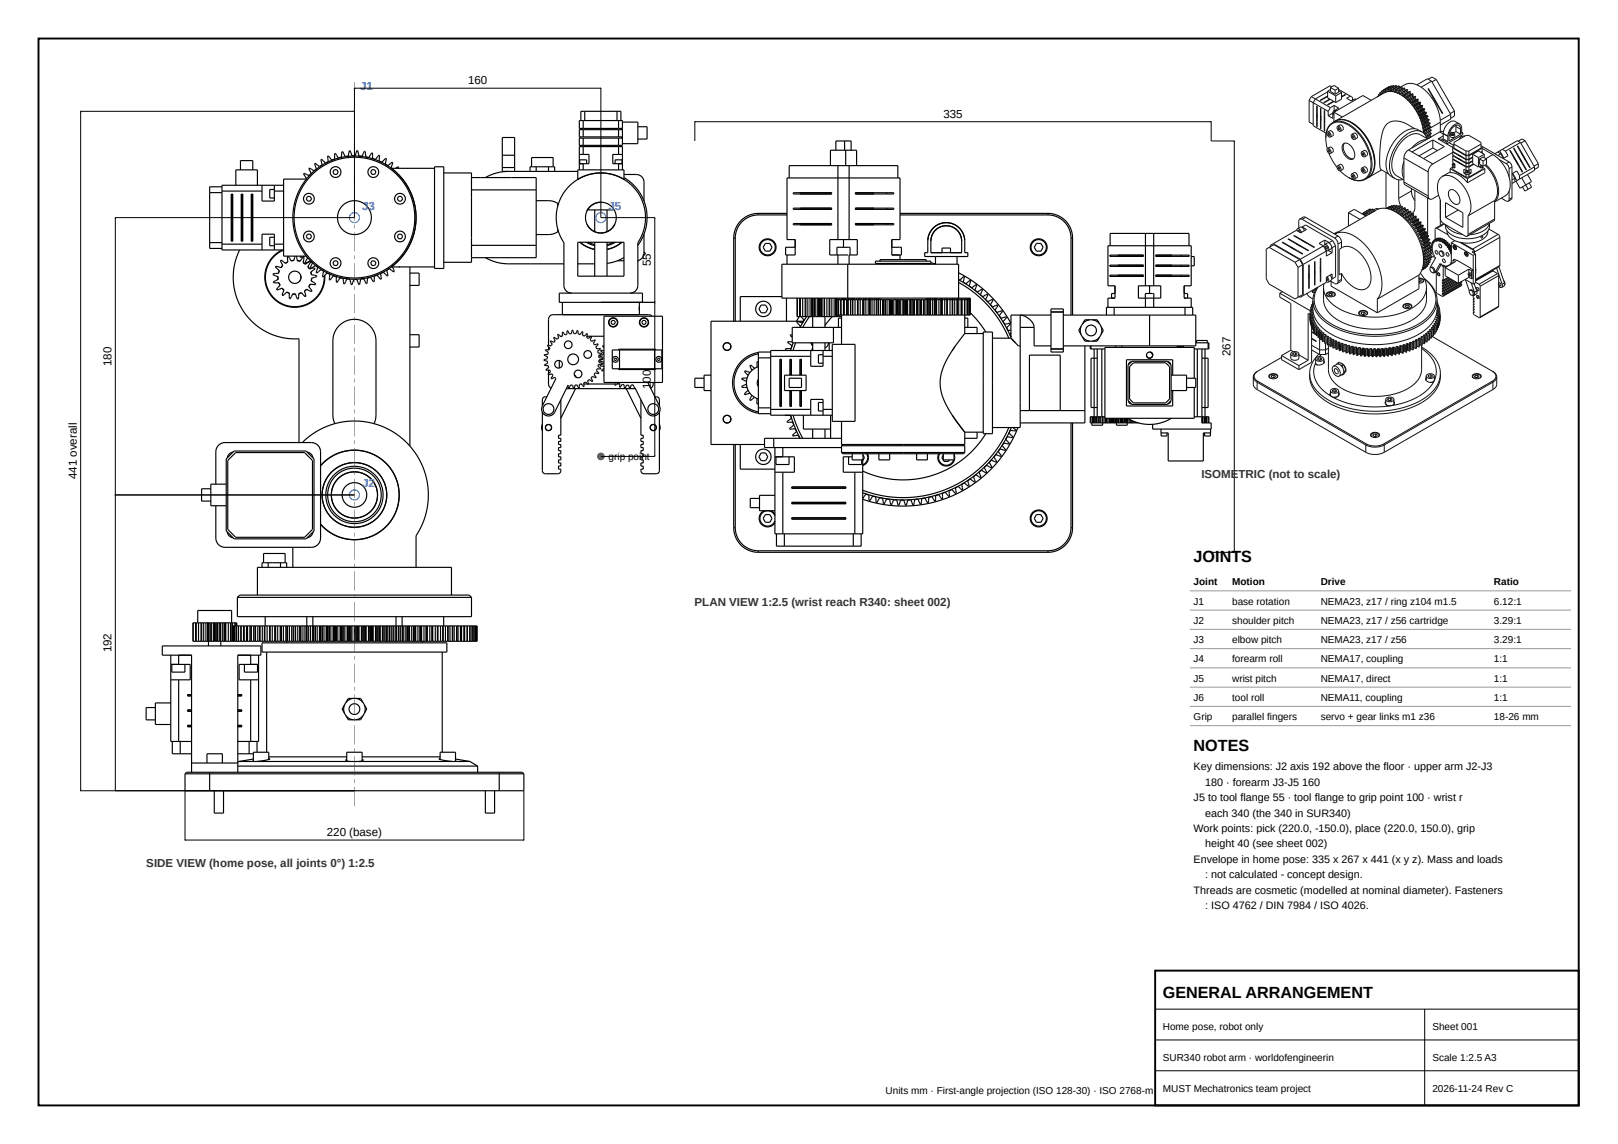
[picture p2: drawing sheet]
<svg xmlns="http://www.w3.org/2000/svg" width="420mm" height="297mm" viewBox="0 0 420 297" stroke-linecap="round" stroke-linejoin="round" font-family="sans-serif">
<defs><g id="words">
<g font-size="4.2">
<text x="310" y="146">JOINTS</text>
<text x="310" y="195">NOTES</text>
<text x="302" y="259">GENERAL ARRANGEMENT</text>
</g>
<g font-size="3" fill="#1554c0">
<text x="93.5" y="23.3">J1</text>
<text x="94" y="54.5">J3</text>
<text x="158" y="54.5">J5</text>
<text x="94" y="126.5">J2</text>
</g>
<g font-size="3">
<text x="121.5" y="21.9">160</text>
<text x="245" y="30.6">335</text>
<text x="169" y="69.2" transform="rotate(-90 169 69.2)">55</text>
<text x="28.9" y="95" transform="rotate(-90 28.9 95)">180</text>
<text x="319.5" y="92.5" transform="rotate(-90 319.5 92.5)">267</text>
<text x="169" y="101" transform="rotate(-90 169 101)">100</text>
<text x="19.9" y="124.4" transform="rotate(-90 19.9 124.4)">441 overall</text>
<text x="28.9" y="169.4" transform="rotate(-90 28.9 169.4)">192</text>
<text x="84.9" y="217.1">220 (base)</text>
</g>
<g font-size="3" fill="#333">
<text x="312" y="124">ISOMETRIC (not to scale)</text>
<text x="180.4" y="157.4">PLAN VIEW 1:2.5 (wrist reach R340: sheet 002)</text>
<text x="38" y="225.1">SIDE VIEW (home pose, all joints 0°) 1:2.5</text>
</g>
<g font-size="2.8">
<text x="310" y="200">Key dimensions: J2 axis 192 above the floor · upper arm J2-J3</text>
<text x="313" y="204">180 · forearm J3-J5</text>
<text x="338.2" y="204">160</text>
<text x="310" y="208">J5 to tool flange 55 · tool flange to grip point 100 · wrist r</text>
<text x="310" y="216">Work points: pick (220.0, -150.0), place (220.0, 150.0), grip</text>
<text x="313" y="212">each 340 (the 340 in SUR340)</text>
<text x="313" y="220">height 40 (see sheet 002)</text>
<text x="310" y="224">Envelope in home pose: 335 x 267 x 441 (x y z). Mass and loads</text>
<text x="313" y="228">: not calculated - concept design.</text>
<text x="310" y="232">Threads are cosmetic (modelled at nominal diameter). Fasteners</text>
<text x="313" y="236">: ISO 4762 / DIN 7984 / ISO 4026.</text>
</g>
<g font-size="2.6">
<text x="158" y="119.5">grip point</text>
<text x="310" y="152">Joint</text>
<text x="320" y="152">Motion</text>
<text x="343" y="152">Drive</text>
<text x="388" y="152">Ratio</text>
<text x="310" y="157">J1</text>
<text x="310" y="162">J2</text>
<text x="320" y="157">base rotation</text>
<text x="320" y="162">shoulder pitch</text>
<text x="343" y="157">NEMA23, z17 / ring z104 m1.5</text>
<text x="343" y="162">NEMA23, z17 / z56 cartridge</text>
<text x="388" y="157">6.12:1</text>
<text x="388" y="162">3.29:1</text>
<text x="310" y="167">J3</text>
<text x="320" y="167">elbow pitch</text>
<text x="343" y="167">NEMA23, z17 / z56</text>
<text x="388" y="167">3.29:1</text>
<text x="310" y="172">J4</text>
<text x="320" y="172">forearm roll</text>
<text x="343" y="172">NEMA17, coupling</text>
<text x="388" y="172">1:1</text>
<text x="310" y="177">J5</text>
<text x="320" y="177">wrist pitch</text>
<text x="343" y="177">NEMA17, direct</text>
<text x="388" y="177">1:1</text>
<text x="310" y="182">J6</text>
<text x="320" y="182">tool roll</text>
<text x="343" y="182">NEMA11, coupling</text>
<text x="388" y="182">1:1</text>
<text x="310" y="187">Grip</text>
<text x="320" y="187">parallel fingers</text>
<text x="343" y="187">servo + gear links m1 z36</text>
<text x="388" y="187">18-26 mm</text>
<text x="302" y="267.5">Home pose, robot only</text>
<text x="372" y="267.5">Sheet 001</text>
<text x="302" y="275.5">SUR340 robot arm · worldofengineerin</text>
<text x="372" y="275.5">Scale 1:2.5 A3</text>
<text x="230" y="284">Units mm · First-angle projection (ISO 128-30) · ISO 2768-m</text>
<text x="302" y="283.5">MUST Mechatronics team project</text>
<text x="372" y="283.5">2026-11-24 Rev C</text>
</g>
</g></defs>
<path d="M10 10h400v277h-400zM300 252h110v35h-110z" fill="none" stroke="#000" stroke-width=".5"/>
<path d="M300 262h110M300 270h110M300 278h110M370 262v25" fill="none" stroke="#000" stroke-width=".26"/>
<g fill="none" stroke="#000" stroke-width=".3">
<path d="M150.6 33.3v.4M150.6 35.5v.4M150.6 37.7v.4M150.8 31.3v-2.4h10.4v2.4M151.5 31.3v2M151.5 33.7v1.8M151.5 35.9v1.8M151.5 38.1v2M151.9 28.9v2.4M160.2 28.9v2.4M160.6 31.3v2M160.6 33.7v1.8"/>
<path d="M160.6 35.9v1.8M160.6 38.1v2M161.4 33.3v.4M161.4 35.5v.4M161.4 37.7v.4M161.6 31.7h4v5.6h-4M161.6 33.3h-11.2v-2h11.2v6.4h-11.2v-1.8h11.2M161.6 33.7h-11.2v1.8h11.2M165.6 32.9h2.4v3.2h-2.4M217.1 39v-2.4h3.9v2.4M219.3 36.6v2.4M219.6 39v4"/>
<path d="M54.4 50h3.2M57.6 49.6h10.4M57.6 48.5h-3.2v16h3.2M60.1 50.4v12.2M60.1 50.4h.3M60.4 50.4v12.2M61.2 48.1v-4h5.6v4M62.4 44.1v-2.4h3.2v2.4M62.7 50.4v12.2M62.7 50.4h.3M63 50.4v12.2M65.3 50.4v12.2"/>
<path d="M65.3 50.4h.3M65.6 50.4v12.2M68 48.1v4.1h3.2v-4.1M71.2 49.2h-1.2v2.2h1.2M71.2 49.6h2.4M73.6 48.1h-16v16.8h16a7.6 7.6 0 0 0-1.1 13.5 7.6 7.6 0 0 0 11.7-6.8M79.5 46.5h.1M79.6 46.5h-6v20h6M79.9 51h.7l.3 .6-.3 .6h-.7l-.4-.6zM83.5 42.9l-.5 .4-1.1-.9-.2 .1 .5 1.3-.6 .6-1.3-.8-.1 .2 .6 1.2-.5 .6-1.3-.6-.2 .2 .8 1.2-.1 .1M83.5 42.9h.1M86.7 41.4l-.5 .2-.9-1.1-.2 .1 .1 1.4-.7 .3-1-1-.2 .1 .4 1.4-.2 .1"/>
<path d="M86.7 41.4h.1M86.8 44.1h.7l.3 .6-.3 .6h-.7l-.3-.6zM90.2 40.6h.1M90.2 40.6h-.6l-.6-1.2h-.2l-.2 1.4-.1 .1-.6 .1-.8-1.2-.2 .1v1.4l-.2 .1M90.2 40.6l.2-.1 .3-1.3 .2-.1 .5 1.4h.8l.5-1.4h.2l.3 1.4 .6 .1M93.8 40.6h.1M93.8 40.6h.2l.6-1.3h.2l.2 1.4 .6 .2h.2l.7-1.2h.2v1.5l.6 .1M96.6 44.1h.7l.3 .6-.3 .6h-.7l-.3-.6zM97.3 41.3v.1M97.3 41.4h.2l.9-1.1 .2 .1-.2 1.4 .8 .3 1-1 .1 .1-.3 1.4 .6 .3M100.6 42.9h.1M100.6 42.9l.1 .1 1.1-.9 .2 .1-.4 1.4 .1 .1"/>
<path d="M102.7 43.7l.7-.4 .1 .1-.1 .3M103.5 51h.7l.4 .6-.4 .6h-.7l-.3-.6zM112.8 43.7h-11.2a16 16 0 0 1 0 25.6h11.2M112.8 43.3h2.4v26.4h-2.4zM115.2 44.9h7.2v1.2M122.4 49.3v14.4M122.4 46.1v3.2M122.4 46.1h16.8v3.2M122.4 49.3h16.8M130.4 40.3v-4.6h3.2v4.6M130.4 40.3v4.2h19.6M130.4 40.3h3.2"/>
<path d="M130.4 43.5h3.2M131.4 44.5h.1M132 44.5a12.1 12.1 0 0 0-5.9 1.6M133.6 40.3v4.2M137.6 44.5v-1.2h6.4v1.2M138 43.3v-2.4h5.6v2.4M139.2 52.1h3.7l1.3 .4 .8 .4M139.2 43.3v1.2M139.2 49.3v14.4M142.4 43.3v1.2M144.8 52.8v.7M144.8 59.5v.7"/>
<path d="M150 44.1h12v2.5a11.6 11.6 0 0 0-12 0zM150.4 44.1v-6h11.2v6M150.4 40.1h2.6v2.4h-2.6M152.3 42.5v-1h-1.8v1h1v1.6M152.4 58.2a4 4 0 0 0 3.6 2.3 4 4 0 0 0 3.6-2.3M154.4 54.5v5.7M156 52.5a4 4 0 0 0-3.6 2.3l.4-.7v.4h6.4v-.4M157.6 54.5v5.7M159.7 42.5v-1h1.8v1h-.9v1.6M161.6 40.1h-2.5v2.4h2.5M162 46.1a12 12 0 0 1 3.6 17.6M162 45.3h3.2a2 2 0 0 1 2 2v4.9"/>
<path d="M196.9 55.8a6 6 0 0 0-6 6M196.9 55.4a6.4 6.4 0 0 0-6.4 6.4M196.9 55.8h7.5M196.9 55.4h7.5M196.9 55.4v.4M205 46.2v-3.2h28.2v3.2M215.7 43v-4h6.8v4M216 58h-8.1v.4h8.1M216 54h-8.1v.4h8.1M216 50h-8.1v.4h8.1M216 50h-10v.4h10M216 58h-10v.4h10"/>
<path d="M216 54h-10v.4h10M216 50v.4M216 54v.4M216 58v.4M217.6 43v19.2M220.5 43v19.2M222.1 58.4h4.9M222.1 58h4.9M222.1 54.4h4.9M222.1 54h4.9M222.1 50.4h4.9M222.1 50h4.9"/>
<path d="M222.1 50h10v.4h-10M222.1 58h10v.4h-10M222.1 54h10v.4h-10M222.1 50v.4M222.1 54v.4M222.1 58v.4M230.3 50v.4M230.3 54v.4M230.3 58v.4M233.7 55.8h38.4M233.7 55.4h38.4M242.5 59a4.8 4.8 0 0 1 5.1-.8 4.8 4.8 0 0 1 2.9 4.2v3.2h.8v1h-11.2v-1h.8l.2-4.3 .7-1.4z"/>
<path d="M242.8 59.9a4 4 0 0 1 4.4-1 4 4 0 0 1 2.5 3.7v3h-8l.1-3.5 .4-1.4zM272.1 55.8a6 6 0 0 1 6 6M272.1 55.4a6.4 6.4 0 0 1 6.4 6.4M272.1 55.4v.4M54.4 63h3.2M57.6 63.4h10.4M60.1 62.6h.3M62.2 64.9a16 16 0 0 0 15.4 23v27M62.7 62.6h.3M65.3 62.6h.3M68 64.9v-4.1h3.2v4.1M71.2 61.6h-1.2v2.2h1.2"/>
<path d="M71.2 63.4h2.4M72.2 71.8v.8M72.2 72v.5l-1.2 .7v.2h1.5v.2M72.2 72h.1M72.2 71.8v.2M72.4 73.4l.3 .7M72.5 70.4l-.2 .6-1.4 .1v.2l1.3 .5M72.5 73.6h.1M72.5 70.4h.1M72.5 73.6l.2 .5M72.5 70.2l-.2 .8M72.7 74.1l-.9 1 .1 .2 1.3-.5 .1 .1"/>
<path d="M73.2 74.8l.5 .6M73.3 64.9a7.8 7.8 0 0 0-.7 13.8 7.8 7.8 0 0 0 11.7-7.2M73.3 74.9h.1M73.4 74.9l.4 .4-.5 1.3 .1 .2 1.1-1M73.4 68.9l-.5 .6M74.4 75.8l.7 .3M74.5 75.8l.6 .3 .1 1.4 .2 .1 .6-1.3h.2M74.6 68.1l-.5 .3-1.1-.9-.2 .2 .7 1.2-.5 .6-1.4-.4-.1 .2 1.1 1-.1 .1M74.6 68.1h.1M74.8 68l-.7 .4M75.6 67.7l-.8-1.1h-.2l.2 1.4-.2 .1M76 76.3l.7 .1"/>
<path d="M76.1 67.7h-.5M76.2 67.7h-.1M76.2 76.3h.1M76.2 76.3h.5M76.3 67.6l-.7 .1M76.6 66.5l-.3 1.1-.1 .1M77 66.5l.2 1.2M77.2 67.6l.7 .2M77.2 67.7l.7 .2 .8-1.2 .3 .1-.3 1.4M77.8 76.2h-.2l-.1 1.4h-.3l-.5-1.3M77.8 76.2h.1M77.9 72.8l-.1 .2"/>
<path d="M78 72.7v.1M78 72.6h.1M78.1 71.4v.9M78.1 66.5l-.2 .2 .2 .2 .9-.4M78.1 72.4l-.1 .2M78.1 72.3h.1M78.3 76l-.7 .3M78.7 68.2l.6 .4 1.2-.7 .2 .1-.8 1.2 .3 .5M78.7 68.2l.6 .4M79.1 75.5l.3 1.4-.2 .1-.9-1-.5 .2M79.2 75.4l-.1 .1M79.2 75.4h.1"/>
<path d="M79.5 66.5l.4 .5-.7 1.2 .1 .2 1.3-.7 .6 .6-.6 1.3 .1 .1 1.2-.8 .1 .2M79.5 66.5h.1M79.7 75.1l-.6 .5M79.9 60.8h.7l.3 .6-.3 .6h-.7l-.4-.6zM80 69.2l.4 .6M80.2 69.7h.1M80.3 69.7v.1l1.4-.2 .1 .2-1.1 .8 .1 .6M80.3 74.3h.1M80.3 74.3l-.1 .1 .8 1.1-.1 .2-1.3-.6-.4 .3M80.6 73.8l-.4 .6M80.7 70.6l.2 .7M80.8 72.8v.1l1.2 .8-.1 .2-1.4-.1-.2 .5"/>
<path d="M80.8 71.2h.1M80.8 72.8h.1M80.8 71.2l.1 .1M80.9 71.3l1.3 .3 .1 .2-1.4 .4-.1 .6M80.9 72.8l-.1 .2M80.9 72.8h.1M81 72.2l-.1 .6M82 69.1h.1M82.1 69.1l.4 .3-.4 1.4 .2 .1 1.1-.9 .6 .4-.3 1.4 .2 .1 1-1 .2 .1M84 70.4h.1M85.1 71h.1M85.1 71l.6 .2-.2 1.4 .2 .1 .9-1.1h.1"/>
<path d="M86.7 71.6l.1 .1M86.8 71.7l.5 .1 .1 1.5h.2l.7-1.2h.2M86.8 67.7h.7l.3 .6-.3 .6h-.7l-.3-.6zM88.5 72.1h.1M88.5 72.1l.6 .2 .2 1.4h.2l.6-1.3h.1M90.2 72.4h.1M95.6 72.1l-.2 .1-.1 1.4h-.2l-.6-1.2-.8 .1-.3 1.3-.2 .1-.5-1.4h-.8l-.5 1.4h-.2l-.3-1.4-.6-.1M95.6 72.1h.1M96.6 67.7h.7l.3 .6-.3 .6h-.7l-.3-.6zM102 69.3l.4 1.2-.2 .1-1.1-.9-.7 .5 .4 1.4-.2 .1-1-1-.8 .3 .2 1.4-.2 .1-.9-1.1-.7 .3v1.4l-.2 .1-.8-1.2-.6 .1M103.5 60.8h.7l.4 .6-.4 .6h-.7l-.3-.6zM103.6 69.3h.2"/>
<path d="M106.4 69.3v46.5M106.4 70.9h2.4v3.2h-2.4M122.4 66.9v1.2h-7.2M122.4 63.7v3.2M122.4 63.7h16.8M126.1 66.9a12.1 12.1 0 0 0 5.9 1.6h14.4M139.2 63.7v3.2h-16.8M145 60.1l-.8 .4-1.3 .4h-3.7M145.2 76.1h21.6v2.4h-21.6zM146 78.5v3.2h20v-3.2M148.4 76.1a2 2 0 0 1-2-2v-11.1a11.6 11.6 0 0 1 9.6-18.1 11.6 11.6 0 0 1 9.6 18.1v11.1a2 2 0 0 1-2 2M150 68.5h4.4"/>
<path d="M150 62.9h12v8.8h-12zM150.6 62.9l1.8 1.2 2 .7M152.3 62.9l2.1 .9M152.7 62.9l1.7 .6M154.4 62.9v8.8M157.6 62.9v8.8M159.3 62.9l-1.7 .6M159.8 62.9l-2.2 .9M160.4 67.7h1.6M161.5 62.9l-1.8 1.2-2.1 .7M162 66.9l-2.1 1-2.3 .5M165.9 67.6l-.3 .2"/>
<path d="M167.2 60.8v4.9a2.01 2.01 0 0 1-1.6 2M167.2 65.4l.4 .4-.5 .5M190.5 61.8v21.6M190.5 61.8h.4M190.9 61.8v21.6M197.7 79.2h1.1l.6 1-.6 1h-1.1l-.6-1zM198.8 63.2h1.1l.6 1-.6 1h-1.1l-.6-1zM203.1 77h-10.9v6.4M204.2 77.4v6M204.4 66.2h2.1v-4h-2.1v-16h29.3v16h-2.1v4M204.4 66.2v2.4M206.5 64.2h-2.5v2h.4"/>
<path d="M207 77.4v4.8h11.5M207.7 77.4v4.8M207.8 77.4v4.8M208.5 77.4v4.8M209.1 77.4v4.8M209.3 77.4v4.8M209.8 77.4v4.8M210.4 77.4v4.8M210.9 77.4v4.8M211 77.4v4.8M211.2 77.4v4.8M211.5 77.4v4.8"/>
<path d="M211.9 77.4v4.8M212.4 77.4v4.8M212.6 77.4v4.8M212.8 77.4v4.8M213 77.4v4.8M213.3 77.4v4.8M213.4 77.4v4.8M214 77.4v4.8M214.1 77.4v4.8M214.7 77.4v4.8M215.3 77.4v4.8M215.5 77.4v4.8"/>
<path d="M216 77.4v4.8M216.6 77.4v4.8M217.1 77.4v4.8M217.3 77.8v4M217.3 77.4v4.8M217.4 66.2v-2h3.4v2M217.6 66.2h2.7M217.6 66.2h-2.1v-4h7.1v4h-2.1v2.4M217.6 66.2v2.4M217.7 77.4v.4M217.7 77.8v4M218.1 77.4v.4"/>
<path d="M218.3 77.8v4M218.4 77.8v4M218.6 77.4v.4M218.8 77.4v.4M219 77.4v.4M219 77.8v4M219.1 62.2v2M219.1 77.8v4M219.2 77.4v.4M219.3 77.8v4M219.4 77.4v.4M219.6 77.4v.4"/>
<path d="M219.7 77.4v.4M219.9 77.8v4M220.2 77.4h28.7M220.2 68.6h28.7v8.8M220.2 68.6h-17.1v8.8h17.1M220.2 68.6v8.8M220.2 77.8v4M220.2 77.4v.4M220.3 77.8v4M220.4 77.4v.4M220.8 77.4l.1 4.4M221.2 77.4v.4"/>
<path d="M221.3 77.8v4M221.5 77.4v4.4M221.7 77.4v.4M221.8 77.4v.4M222.1 77.8v4M222.4 77.4v.4M222.7 77.8v4M222.8 77.8v4M223 77.4v.4M223.2 77.4v.4M223.4 77.8v4M223.6 77.4v.4"/>
<path d="M224.1 77.8v4M224.2 77.8v4M224.2 77.4v.4M224.3 77.4v.4M224.4 77.8v4M224.7 77.4v.4M224.9 77.4v4.4M225.5 77.4v4.4M225.8 77.4v4.4M226 77.4v4.4M226.5 77.4v4.4M227 77.4v4.4"/>
<path d="M227.3 67.8h14.4v.6h-14.4zM227.6 77.4v4.4M227.8 77.4v4.4M228.2 77.4v4.4M228.5 67.8v-.4h12v.4M228.5 68.4v.2M228.5 77.4v.4M228.7 77.8v4M229.2 77.8v4M229.4 77.8v4M229.6 77.8v4M229.9 77.8v4"/>
<path d="M230.4 77.8v4M231 77.8v4M231.1 77.8v4M231.2 77.8v4M231.3 77.8v4M231.5 77.8v4M231.6 64.2h2.5v2h-.4M231.6 66.2h2M231.6 66.2h2.1M231.8 77.8v4M232.1 77.8v4M232.7 77.8v4"/>
<path d="M232.9 77.8v4M233.1 77.8v4M233.2 77.8v4M233.4 77.8v4M233.7 77.8v4M233.7 66.2v1.2M233.9 77.8v4M234.5 77.8v4M234.7 77.8v4M235 77.8v4M235.2 77.8v4M235.4 77.8v4"/>
<path d="M235.5 77.8v4M235.7 77.8v4M236.3 77.8v4M236.5 77.8v4M236.8 77.8v4M237.1 77.8v4M237.3 77.8v4M237.4 77.8v4M237.5 77.8v4M238.1 77.8v4M238.3 77.8v4M238.7 77.8v4"/>
<path d="M239 77.8v4M239.2 77.8v4M239.8 77.8v4M240 77.8v4M240.5 77.8v4M240.5 68.4v.2M240.5 77.4v.4M240.9 77.4v4.4M241.1 77.4v4.4M241.3 68.4l-.1 .2M241.5 77.4v4.4M241.6 68.4v.2"/>
<path d="M241.7 77.4v4.4M241.7 68.2l1.2 .3M242.2 77.4v4.4M242.7 77.4v4.4M242.8 77.4v4.4M242.9 66.6v2M243.1 77.4v4.4M243.2 77.4v4.4M243.8 77.4v4.4M244.3 77.4v4.4M244.5 77.4v4.4M244.6 77.4v4.4"/>
<path d="M244.6 65.6v-1.2h2.2v1.2M244.7 77.4v4.4M245.3 77.4v4.4M245.9 77.4v4.4M246 77.4v4.4M246.7 77.4v4.4M247.3 77.4v4.4M247.4 77.4v4.4M247.9 77.4v4.4M248.5 77.4v4.4M248.5 66.6v2M248.7 77.4v4.4"/>
<path d="M248.9 70.8a32 32 0 0 1 13.6 13.1M248.9 72.6a30.4 30.4 0 0 1 13.6 15M248.9 73.3a29.9 29.9 0 0 1 13.1 14.5M248.9 72.6l.4 .1 1-.9 .2 .1-.4 1.3 .2 .1M248.9 77.4h3v4.4h-34.7v-4h34.7M249 77.4v4.4M249.6 77.4v4.4M249.7 77.4v4.4M249.9 77.4v4.4M250.3 73.3h.1M250.3 73.3l.5 .4 1.1-.9 .2 .1-.4 1.3 .1 .1M250.5 77.4v4.4"/>
<path d="M250.6 77.4l-.1 9.2M251.2 77.4v4.4M251.6 77.4v4.4M251.8 74.3h.1M251.9 74.3l.5 .4 1.1-.8 .2 .1-.5 1.3 .1 .1M253.3 75.4h.1M253.3 75.4l.5 .4 1.2-.7 .2 .1-.6 1.3 .1 .1M254.7 76.6h.1M254.8 76.6l.4 .4 1.2-.7 .2 .2-.7 1.2 .6 .6 1.3-.6 .1 .2-.7 1.2 .1 .1M257.3 79.2h.1M257.3 79.2l.5 .5 1.3-.6 .1 .2-.8 1.2 .1 .1M269.2 63.2h1.1l.6 1-.6 1h-1.1l-.6-1z"/>
<path d="M278.1 61.8v20M278.1 61.8h.4M278.5 61.8v20M288.3 63.8v-3.2h20.5v3.2M289.3 79.8h-2v2M289.3 79.8h18.4M289.3 79.8v2M289.6 76.2h-.9v1.2h.9M289.6 77.4v-3.2h-1.9v-10.4h21.7v10.4h-1.9v3.2M289.6 77.4h-1.9v2.4M295.6 74.2h5.8v3.2h-5.8zM296.9 71.4h-6.6v.4h6.6"/>
<path d="M296.9 68.8h-6.6v.4h6.6M296.9 66.2h-6.6v.4h6.6M296.9 66.2h-8.6v.4h8.6M296.9 71.4h-8.6v.4h8.6M296.9 68.8h-8.6v.4h8.6M296.9 66.2v.4M296.9 68.8v.4M296.9 71.4v.4M297.4 77.4v-1.2h2.2v3.6M297.5 60.6v13.6M297.5 77.4v2.4M298.5 74.2v2"/>
<path d="M299.6 60.6v13.6M300.1 71.8h4.2M300.1 71.4h4.2M300.1 69.2h4.2M300.1 68.8h4.2M300.1 66.6h4.2M300.1 66.2h4.2M300.1 66.2h8.7v.4h-8.7M300.1 71.4h8.7v.4h-8.7M300.1 68.8h8.7v.4h-8.7M300.1 66.2v.4M300.1 68.8v.4"/>
<path d="M300.1 71.4v.4M306.7 66.2v.4M306.7 68.8v.4M306.7 71.4v.4M307.5 77.4h.6M307.5 76.2h.9v1.2M307.5 77.4h1.9v2.4M307.7 79.8h2v2M307.7 79.8v2M309.4 66.6h.7v2.4h-.7M106.4 86.9h2.4v3.2h-2.4M142.2 93h.1"/>
<path d="M142.2 93l-1 .5 1 .3v.4M142.2 94.2l-.8 .7h.9l.2 .4M142.2 94.2h.1M142.3 91.9l-1 .3 .9 .4v.4M142.3 91.8v.1M142.4 90l.4 .4-.1 .3M142.4 97.3l.1 2.7 .6 .8M142.4 90v.8M142.4 95.3v.2M142.4 96.1v.9M142.5 95.3l-.7 .8 .9-.1 .2 .4M142.6 90.7l-.9 .1-.1 .1 .8 .6-.1 .3"/>
<path d="M142.7 90.7h-.1M142.9 96.4l-.6 .8 .1 .1 .9-.2 .2 .3M142.9 96.4h.1M143.5 97.4l-.3 1 .8-.4 .4 .3-3.6 7.1M143.5 97.4h.1M144.8 88l-1-.4 .4 .9-.4 .4-.8-.4-.1 .1 .5 .8-.3 .4-.9-.2 .2 .4M144.8 88h.1M145.2 93.6v2M145.5 87.3h.4M145.7 87.4l-.7-.6h-.2l.3 .9-.3 .3M145.7 87.4h.1M146.8 86.9l-.8-.7 .1 1-.3 .2"/>
<path d="M146.8 86.9h.1M148 86.7l-.7-.8-.1 .9-.4 .1M148 86.7h.1M148.6 100h-.4l-.4 .8-.3-.8-3.4 7a1.8 1.8 0 0 1-2.5 .8 1.8 1.8 0 0 1-.8-2.4M148.6 100h.1M148.6 100l.4 .9M149.1 86.6l-.5-.9-.2 .9-.4 .1M149.1 86.6h.1M149.1 86.6h.4l.4-.8 .4 1M149.2 97.4l.4 .6M149.7 99.9l-.4 .1-.2 .9M149.7 99.9h.1"/>
<path d="M150.3 86.8h.1M150.3 86.8l.4 .1 .5-.8h.1l.1 1M150.8 99.7h.2M150.9 99.7l-.4 .1-.1 .9-.7-.8M150.9 99.7h.1M151.4 87.1h.1M151.4 87.1l.4 .2 .6-.7v1M151.6 99.7h1M151.9 99.2l-.3 .2 .1 .9-.8-.6M151.9 99.2h.1M152.4 87.3h4.4M152.4 87.6h.1"/>
<path d="M152.4 87.6l.4 .3 .7-.6 .1 .1-.3 .9 .4 .3 .8-.4 .1 .1-.4 .9M152.8 99.7h6.9M154.2 89.2l.2 .3 .9-.2 .1 .1-.6 .8M154.2 89.2h.1M154.5 96.9l-.2 .3 .5 .8-.1 .1-.8-.4-.4 .4 .4 .9-1-.4-.3 .2 .3 .9-.2 .1-.7-.6M154.5 96.9h.1M154.8 90.2l.2 .4 .9-.1-.7 .8M154.8 90.2h.1M155 95.9l-.1 .3 .6 .7h-1M155 95.8v.1M155.2 91.3l.1 .4h1l-.8 .7M155.2 91.3h.1"/>
<path d="M155.4 94.7l-.1 .4 .8 .6-.1 .1h-1M155.4 94.7h.1M155.5 92.4v.4l.9 .2-.9 .6M155.5 92.4h.1M155.5 93.6v.4l.9 .4-1 .3M155.5 93.6h.1M156.6 92.9l-.1 .4-.8 .4 .9 .3M156.6 92.9h.1M156.6 94.1v.3l-.8 .5v.1l1 .1v.2M156.6 94v.1M156.7 91.7l-.1 .4-.9 .1v.2l.9 .5M156.7 91.7h.1"/>
<path d="M156.8 97.3v.1M156.8 95.6l-.6 .6h.6M156.8 91h-.8v.1l.7 .6M156.8 89.8l-.3 .1 .3 .3M156.8 82.1h15.2v17.2h-15.2zM158.6 99.3h.2M159 83.2h.5l.3 .5-.3 .5h-.5l-.3-.5zM159 90.9h12.9v4.8h-12.9zM159.6 93h.4l.2 .3-.2 .3h-.4l-.1-.3zM159.8 99.3l-.1 .7 .1 .1 .8-.7M160.2 99.7h.7M160.6 99.4h.1"/>
<path d="M160.6 99.4l.3 .2v.9l.1 .1 .7-.8M160.6 90.9v-.2h9.6v.2M160.6 95.7v.2h9.6v-.2M160.9 90.9v4.8M161.7 99.8h.1M161.7 99.8l.4 .1 .1 .9h.1l.5-.8M162.8 100h.1M162.8 100h.4l.3 .9M164 100h.1M164 100l-.3 .9M164 100l.4-.1 .5 .8 3.1 6.3a1.8 1.8 0 0 0 2.5 .8 1.8 1.8 0 0 0 .8-2.4M167 83.2h.5l.3 .5-.3 .5h-.5l-.3-.5z"/>
<path d="M168.2 99.3l3.1 6.1M169.3 82.1l-.9-.4h-25l-.5 .3-.4 .6-.1 7M169.5 95.7l-.1 .2M169.6 99.3l-.1 .9-.5 .6M169.6 95.7v.2M170 90.9v4.8M170 90.7l-.2 .2M170.9 93h.4l.1 .3-.1 .3h-.4l-.2-.3zM182.8 98.2h-2.4v2.4h2.4M184.6 97.4h-1.8v4h1.8M193.9 99.8l-1.3 .5 .1 .2 1.3 .1M194 98.1l-1.3 .1-.1 .2 1.3 .6"/>
<path d="M194.8 96.7l-1.3-.4-.1 .2 .9 .9M196 95.6l-1.1-.8-.2 .1 .6 1.2M196.9 91.5a8 8 0 0 0-6.7 7.9 8 8 0 0 0 6.7 7.9M196.9 91.9a7.6 7.6 0 0 0-6.3 7.5 7.6 7.6 0 0 0 6.3 7.5M196.9 98.5l-.2 .8 .2 1M196.9 95.2a4.4 4.4 0 0 0-3.1 4.2 4.4 4.4 0 0 0 3.1 4.2M196.9 94.1l-.1-.2h-.2v1.4M196.9 92.9h3.2M200.1 92.5h10.4M200.1 91.4h-3.2v16h3.2M202.6 93.3v12.2M202.6 93.3h.3"/>
<path d="M202.9 93.3v12.2M203.7 97.4h5.6v4h-5.6zM204.9 98.2h3.2v2.4h-3.2zM205.2 93.3v4.1zM205.2 93.3h.3M205.5 90.3h.1M205.5 90.3l-.1 .2h-1.4l-.1 .2 .5 .3M205.5 93.3v4.1zM205.7 87l-.4-.1-.1 .2 .5 .4M205.7 88.8l-1.1-.1-.1 .2 1.2 .8-.2 .6M205.7 85h10.7v4h-10.7zM206 89l-.7 2"/>
<path d="M206.6 89l-.6 2M207.6 82.2l-.8 1.2M207.8 93.3v4.1zM207.8 93.3h.3M208.1 82.2l.7 .9-.3 .5M208.1 93.3v4.1zM208.5 83.6l-.1 .2-1.4-.3-.1 .2 1 1-.2 .3M208.5 83.6h.1M208.6 83.4h-24v32h13.9M209.2 82.2h.2M209.5 82.2l-1.7 2.8M210.2 82.2l-1.7 2.8"/>
<path d="M210.5 91v4.1h3.2v-4.1M210.5 89l.5 .9M210.9 89l.1 .7M211 90.3l-.2 .7M211 82.2v2.8M211 89v2M213.7 92.1h-1.2v2.2h1.2M213.7 92.5h2.4M214.2 82.2v2.8M214.2 89v2M215.1 89l-.2 .8-.7 .5M215.3 89v2"/>
<path d="M216.1 82.2l-1.9 2.3M216.1 89.4h6v20h-6zM216.1 91h-16v16.8h16M216.4 85h2.1M217.7 81.8v.4M218.1 81.8v.4M218.5 82.6h-.8v2.4M218.5 81.8v7.6M247.5 90.6l-.2 .4M248 90l-.3 .5M250.5 85h3.2v1.6M250.5 82.6h.8v2.4"/>
<path d="M250.5 86.6a28.1 28.1 0 0 0-6.2 11.1 13.4 13.4 0 0 0 2.9 10l3.3 4.5M250.5 86.6h4.8M251.9 81.2l2.2 2.3 1.9 2.7M255.3 86.2h2.4v26.4h-2.4zM257.7 87.8h4.8M258.5 80.6h.1M258.5 80.6l.4 .5 1.3-.4 .2 .1-.9 1.1 .1 .2M259.6 82.1h.1M259.6 82.1l.4 .5 1.3-.4 .1 .2-.9 1.1 .4 .7 1.4-.3 .1 .2-1 1 .4 .7 .7-.1M262.5 87.8l1.2 1.2M262.5 87.8l2 2h.4M262.5 86.5l-.3 .2 .3 .7"/>
<path d="M264.9 85v21.6M264.9 81.8v3.2M264.9 81.8h-2.4v6M264.9 81.8a4.1 4.1 0 0 1 3.7 3.2M264.9 81.8h8M264.9 85h3.7M268.6 85v4.8h4.3M272.9 81v9.6M272.9 90.6v.8h3.2v-.8M272.9 90.6h3.2M272.9 81v-.8h3.2v.8M272.9 81h3.2"/>
<path d="M276.1 81v9.6M276.1 81.8h31.6M276.1 89.8h22.4M280.7 84.8l-.6 1 .6 1M281.1 87.5l.6 1.1h1.2M281.7 89.8v16.8M282.9 83h-1.2l-.6 1.1M283.1 89.8v.8h.2M283.3 90.6h1.6M283.3 89.8v.8M283.7 83h1.2l.6 1.1M284.1 90.6v19.2"/>
<path d="M284.9 90.6h1.2M284.9 93h-1.6v12.8h1.6M284.9 90.6v17.6M285.5 87.5l-.6 1.1h-1.2M285.9 84.8l.6 1-.6 1M286.1 90.6h.8M286.1 90.6v17.6M289.7 89.8v.4M291.3 89.8v.4M293.8 93.9l-.5 .3-.2 .5M294 93.8h9.1l1 1v9.2l-1 1h-9.1l-1.1-1v-9.2zM294.4 94.2h8.3l1 1v8.4l-1 1h-8.3l-1.1-1v-8.4z"/>
<path d="M297.8 92.1a.79 .79 0 0 0 .9 .9M297.8 92v.1M298.5 81.8v8M298.7 91.4l.3 .2M298.7 93h.1M298.8 91.4l.1 .1M298.9 92.9l-.2 .1M298.9 91.5h.1M298.9 91.5l.2 .1M298.9 92.9h.1M299 91.5v.1M299.1 91.6l.2 .6"/>
<path d="M299.1 91.6h.1M299.1 91.6l.2 .4M299.1 91.7h.1M299.2 91.8l.1 .4M299.2 92.6h.1M299.3 92.5l-.1 .1M299.3 92.5h.1M299.3 92.1h.1M299.3 92.2l-.3 .7 .1-.2M303.2 93.9l.6 .3 .2 .5M304.1 97.4h4v4h-4M304.5 97.4v-4h-12v12h12v-4"/>
<path d="M305.7 90h1.4v.2M305.7 89.8v.4M307.4 89.8v.4M307.7 81.8h2M308.1 98.2h2.4v2.4h-2.4M309.7 81.8h.8v8h-12M310.1 98.2v-8h-23.2v18.4h23.2v-8M310.1 90.6h.8M310.5 89h3.3M310.7 89v-.6h2.8v.6M310.9 90.6h1.2M310.9 90.6v17.6"/>
<path d="M312.1 93h1.6v12.8h-1.6M312.1 90.6v19.2h2.4v1.6h-15.2v-1.2M312.1 90.6h1.7M312.9 90.6v17.6M313.8 89h.1v1.6h-.1M313.8 89v1.6M60.5 117.4l-1.1 .6-.4 .9M60.8 117.1h18.7l2 2v18.7l-2 2.1h-18.7l-2.1-2.1v-18.7zM61.2 117.5h17.9l2 2v17.9l-2 2.1h-17.9l-2.1-2.1v-17.9zM78.5 114.9a19.2 19.2 0 0 1 25.7-1.3 19.2 19.2 0 0 1 3.8 25.5v8.2M79.8 117.4l1.1 .6 .4 .9M86.9 110l-.5-2.3v-19.2a5.6 5.6 0 0 1 5.6-5.6 5.6 5.6 0 0 1 5.6 5.6v19.2l-.4 2.3"/>
<path d="M140.8 110.2l-.1 1 .1 .6M140.8 110.2h.1M142 103h-.6l-.4 .4-.2 2M145.6 103.8v9.2h-.6v.8h.6v.8h-.6v.8h.6v.8h-.6v.8h.6v.8h-.6v.8h.6v.8h-.6v.8h.6v.8h-.6v.8h.6v.4l-.2 .6-.3 .2h-3.5l-.5-.2-.2-.4-.1-15.4M147.1 100.9h17.9M149.5 100.9l-3.9 7.7M162.6 100.9l3.8 7.7M166.4 103.8v9.2h.6v.8h-.6v.8h.6v.8h-.6v.8h.6v.8h-.6v.8h.6v.8h-.6v.8h.6v.8h-.6v.8h.6v.8h-.6v.4l.3 .6 .3 .2h3.4l.6-.2 .2-.4v-15.4M170.1 103h.6l.4 .4 .1 2M171.2 110.2h.1M171.3 110.2l.1 1-.2 .6M190.5 115.4v21.6"/>
<path d="M190.9 115.4v21.6M192.2 115.4v6.4h9M194.3 101.3l-1 1 .1 .2 1.3-.4M195.2 102.6l-.5 1.3 .2 .1 1-.9M196.6 103.5v1.3l.2 .1 .1-.3M196.9 105.9h3.2M197.7 117.6h1.1l.6 1-.6 1h-1.1l-.6-1zM200.1 106.3h10.4M200.9 113.8h-2.4v2.4h2.4M200.9 116.2h17.6M200.9 113.8h17.6M200.9 113.8v2.4"/>
<path d="M201.2 118.6h5.1v4h-5.1M201.2 116.2v22.4h22.8v-19.2M202.6 105.5h.3M203.3 116.2v2.4h-1.8v2h3.4v-2M203.9 107.8h1.4l.2 .8-1.1 .8v.2h1.5l.2 .6M205.2 101.4v4.1zM205.2 105.5h.3M205.3 107.8l1.3 3.7 1.2 2.3M205.5 101.4v4.1zM206 107.8l1.3 3.7 1.2 2.3M206.1 110.2h.1M206.1 110.2v.2l-1.1 .8 .1 .2 1.4-.1 .3 .6"/>
<path d="M206.8 111.9l.1 .2-1.1 .9 .1 .2 1.4-.2 .3 .8M206.8 111.9h.1M207.8 101.4v4.1zM207.8 105.5h.3M208.1 101.4v4.1zM208.6 107.8v3.6h7.1M210.5 107.8v-4.1h3.2v4.1M211 111.4v2.4M213.7 104.5h-1.2v2.2h1.2M213.7 106.3h2.4M214.2 111.4v2.4M215.7 107.8v6"/>
<path d="M218.5 109.4v6h32v-3.2M218.5 117.5h32M218.5 115.7h32M218.5 117.5a1.02 1.02 0 0 0 1.2 .3h29.6a1.02 1.02 0 0 0 1.2-.3M218.5 115.7v1.8M218.9 115.4l-.4 .3M220.4 118.6v2h3.4v-1.2M221.3 117.8v1.6h2.8v-1.6M221.3 118.6h-2.3v4h5M224.1 118.1l.4 .7-.5 .8M225.1 117.8a1.99 1.99 0 0 1-1.1 2.9M225.3 117.8a2.2 2.2 0 0 1-1.3 3.1"/>
<path d="M228.2 117.8v1.6h2.8v-1.6M238 117.8v1.6h2.8v-1.6M243.8 117.8a2.2 2.2 0 0 0 1.9 3.2 2.2 2.2 0 0 0 2.1-3.1M244 117.8a2 2 0 0 0 .9 2.8 2 2 0 0 0 2.8-1.2M245 117.8v1.6h2.8v-1.6M245 118.1l-.4 .7 .6 1h1.1l.3-.4M247.3 107.8l3.2 4.4M250.2 115.4l.3 .3M250.5 115.7v1.8M250.5 112.2h4.8M253.7 112.2v1.6h-3.2M256 112.6a25.2 25.2 0 0 1-32 9.7"/>
<path d="M258.5 118.2l-.4 .5 .8 1.2-.1 .1-1.3-.6-.6 .7 .7 1.2-.1 .1-1.3-.6-.6 .6 .6 1.2-.1 .2-1.2-.7-.6 .5 .5 1.3-.2 .1-1.1-.7-.7 .5 .5 1.3-.2 .1-1.1-.9-.2 .2M258.5 118.2h.1M260.6 115.2l-.3 .5 .9 1.1-.1 .2-1.4-.5-.5 .7 .9 1.1-.1 .2-1.4-.5-.1 .2M260.6 115.1v.1M261.5 113.6l-.3 .5 1 1-.1 .2-1.4-.3-.1 .1M261.5 113.5v.1M262 111a29.8 29.8 0 0 1-38 16.3M262.6 111a30.4 30.4 0 0 1-38.6 16.9M263 111l.9 .7-.1 .2-1.4-.2-.4 .8 1.1 .9-.1 .2-1.4-.2-.1 .1M264.4 111a32 32 0 0 1-40.4 18.6M264.9 109.8v1.2h-7.2M264.9 106.6v3.2"/>
<path d="M264.9 106.6h16.8M267.3 106.6v-14.4h8v14.4M278.1 109.8v27.2M278.5 109.8v27.2M281.7 106.6v3.2h-16.8M283.3 108.2h-.2v1.6h.2M283.3 109.8h12.3M283.3 108.2h1.6M283.3 108.2v1.6M283.5 109.8v.6h2.8v-.6M283.7 108.2v1.6M283.8 108.2v1.6"/>
<path d="M284.2 108.2v1.6M284.6 108.2v1.6M284.7 108.2v1.6M284.9 108.2h1.2M285.1 108.2v1.6M285.4 108.2v1.6M285.5 108.2v1.6M285.8 108.2v1.6M286.1 108.2h.8M286.3 108.2v1.6M286.4 108.2v1.6M286.7 108.2v1.6"/>
<path d="M287.2 108.6v1.2M287.3 108.6v1.2M287.5 108.6v1.2M287.8 108.6v1.2M288.1 108.6v1.2M288.2 108.6v1.2M288.3 108.6v1.2M288.5 108.6v1.2M288.6 108.6v1.2M288.9 108.6v1.2M289.2 108.6v1.2M289.3 108.6v1.2"/>
<path d="M289.7 108.6v1.2M289.9 108.6v1.2M289.9 109.8v.6h2.8v-.6M290.1 108.6v1.2M290.3 108.6v1.2M290.5 108.6v1.2M290.9 108.6v1.2M291 108.6v1.2M291.1 108.6v1.2M291.2 108.6v1.2M291.4 108.6v1.2M291.5 108.6v1.2"/>
<path d="M291.6 108.6v1.2M292 108.6v1.2M292.2 108.6v1.2M292.4 108.6v1.2M292.6 108.6v1.2M292.7 108.6v1.2M292.8 108.6v1.2M292.9 108.6a10.8 10.8 0 0 0 11.3 0M293.1 104.1l.2 .5 .5 .3M293.2 108.8v1M293.5 108.9v.9M293.7 109v.8"/>
<path d="M293.8 109.1v.7M293.9 109.1v.7M294.3 109.3v.5M294.6 109.5v.3M294.9 109.6v.2M295.1 109.6v.2M295.3 109.7v.1M301.5 111.4v1.8h1.6v-.8M301.5 112.4h1.9v7.3h9.1v-7.3h1.9M304 104.1l-.2 .5-.6 .3M310.1 108.2h.8M310.9 108.2h2.9"/>
<path d="M312.3 108.2v1.6M312.7 108.2v1.6M312.8 108.2v1.6M313.1 108.2v1.6M313.2 108.2v1.6M313.3 108.2v1.6M313.8 108.2h.1v1.6M313.8 108.2v1.6M314.4 111.4l-.1 1.8h-1.5v-.8M54.7 126.9h-2.4v3.2h2.4M56 125.7v-8.4a2.39 2.39 0 0 1 2.4-2.4h22.4a2.39 2.39 0 0 1 2.4 2.4v22.4a2.39 2.39 0 0 1-2.4 2.4h-22.4a2.39 2.39 0 0 1-2.4-2.4v-8.4M58.7 125.7h-4v5.6h4"/>
<path d="M59 138.1l.6 1.1 .9 .4M81.3 138.1l-.6 1.1-.9 .4M83.2 120.9a11.6 11.6 0 0 1 16.9-.8 11.6 11.6 0 0 1 0 16.8 11.6 11.6 0 0 1-16.9-.8M83.2 120.9a11.6 11.6 0 0 1 16.8-.8 11.6 11.6 0 0 1 0 16.8 11.6 11.6 0 0 1-16.8-.8M190.5 137a6.4 6.4 0 0 0 6.4 6.4M190.5 137h.4M190.9 137a6 6 0 0 0 6 6M197.2 129.4h-2.4v2.4h2.4M198.4 132.6a2.2 2.2 0 0 0-.7 3.5 2.2 2.2 0 0 0 3.5-.4M198.8 133.6h1.1l.6 1-.6 1h-1.1l-.6-1zM200.3 132.6l.9 .9M201.2 134a2 2 0 0 0-3-1 2 2 0 0 0 0 3.2 2 2 0 0 0 3-1"/>
<path d="M201.2 128.6h-4v4h4M201.6 138.6v3.2h22v-3.2M203.3 122.6v16M203.7 138.6v3.2M205.6 126.4h14.1M205.6 126.8h14.1M205.6 130.4h14.1M205.6 130.8h14.1M205.6 134.4h14.1M205.6 134.8h14.1M205.6 126.4v.4M205.6 130.4v.4"/>
<path d="M205.6 134.4v.4M219.7 126.4v.4M219.7 130.4v.4M219.7 134.4v.4M221.6 138.6v3.2M222 122.6v16M225.5 128.5l-.6-.2-.9 1.1M225.5 128.5h.1M225.5 128.5h.2v1.4l.2 .1 .7-1.2 .6 .2M227.2 129h.1M227.3 129h.1l.1 1.4 .2 .1 .7-1.3 .6 .1M229 129.3h.1"/>
<path d="M229.1 129.3l.1 .1 .2 1.4h.2l.6-1.3 .7 .1M230.9 129.6h.1M230.9 129.6h.2l.2 1.4 .2 .1 .6-1.4 .6 .1M232.7 129.8h.1M232.7 129.8h.2l.3 1.4h.3l.4-1.4h.8l.5 1.4h.2l.3-1.4h.7M236.4 129.8h.1M238.2 129.6h.1M238.2 129.6l-.6 .1-.3 1.4h-.2l-.5-1.3h-.2M240 129.3h.1M240 129.3l-.6 .2-.2 1.4h-.2l-.6-1.3h-.2M241.8 129h.1M241.8 129l-.6 .1-.1 1.4-.2 .1-.7-1.3h-.2"/>
<path d="M243.6 128.5l-.6 .2v1.4h-.2l-.8-1.2-.2 .1M243.6 128.5h.1M247 127.2h.1M247 127.2l-.5 .2 .1 1.4-.2 .1-.9-1.1-.8 .3 .1 1.4-.2 .1-.8-1.2-.2 .1M251.8 124.5l-.5 .3 .4 1.4-.2 .1-1-.9-.8 .4 .3 1.4-.1 .1-1-1-.8 .4 .2 1.3-.1 .1-1-1-.2 .1M251.8 124.5h.1M269.2 133.6h1.1l.6 1-.6 1h-1.1l-.6-1zM278.1 137a6 6 0 0 1-6 6M278.1 137h.4M278.5 137a6.4 6.4 0 0 1-6.4 6.4M61.6 155.1h60.8M61.6 155.1v5h60.8v-5"/>
<path d="M61.6 155.1l.6-.6h59.6l.6 .6M66.8 154.5v-7.2h50.4v7.2M68 147.3v-1.2h6.4v1.2M68.4 146.1v-2.4h5.6v2.4M69.6 146.1v1.2M72.8 146.1v1.2M76 142.1v5.2M196.9 143.4h75.2M196.9 143h75.2M196.9 143v.4M272.1 143v.4M44.3 170.1v22.4h5.4"/>
<path d="M44.3 172.5h5.1v4h-5.1M46.4 170.1v2.4h-1.8v2h3.4v-2M46.4 176.5v16M50.2 161.7v4.8M50.8 161.7v4.8M50.9 161.7v4.8M51.3 161.7v-3.2h8.8v3.2M51.6 161.7v4.8M52.2 161.7v4.8M52.4 161.7v4.8M52.9 161.7v4.8M53.5 161.7v4.8"/>
<path d="M54 161.7v4.8M54.1 161.7h-4v4.8h73.7v-4h-63.5M54.1 161.7h1.6M54.1 161.7v4.8M54.1 166.5v1.2M54.3 161.7v4.8M54.6 161.7v4.8M55 161.7v4.8M55.5 161.7v4.8M55.7 161.7v4.8M55.7 161.7h.9M55.9 161.7v4.8"/>
<path d="M56.1 161.7v4.8M56.4 161.7v4.8M56.5 161.7v4.8M56.6 161.7h1.8M56.6 161.7v4.8M57.1 161.7v4.8M57.3 161.7v4.8M57.3 166.5v1.2M57.7 161.7v4.8M58.2 161.7v4.8M58.4 161.7h3v.8M58.4 161.7v4.8"/>
<path d="M58.5 161.7v4.8M58.6 161.7v4.8M59.3 161.7v4.8M59.9 161.7v4.8M60 161.7v4.8M60.4 161.7l-.1 4.8M60.6 162.5v4M60.9 162.5v4M61 161.7v.8M61.1 161.7v.8M61.3 162.5v4M61.9 162.5v4"/>
<path d="M62.5 162.5v4M62.6 162.5v4M63.2 162.5v4M63.3 162.5v4M63.4 162.5v4M64 162.5v4M64.2 162.5v4M64.3 162.5v4M64.9 162.5v4M65.1 170.1v2.4h1.8v2h-3.4v-2M65.1 176.5v16M65.2 162.5v4"/>
<path d="M65.3 162.5v4M65.9 162.5v4M66.2 162.5v4M66.4 162.5v4M66.9 162.5v4M67.1 170.1v22.4h-5.4M67.1 172.5h-5v4h5M67.4 162.5v4M67.5 162.5v4M68 166.9h48v2.4h-48zM68.1 162.5v4M68.7 162.5v4"/>
<path d="M68.8 162.5v4M68.9 160.1v2.4M69.2 169.3v26M69.4 162.5v4M70 162.5v4M70.2 162.5v4M70.7 162.5v4M71.4 162.5v4M71.6 162.5v4M72.1 162.5v4M72.8 162.5v4M72.9 162.5v4"/>
<path d="M73.1 162.5v4M73.6 162.5v4M74.2 162.5v4M74.5 162.5l-.1 4.4M74.7 162.5v4M75.2 162.5v4M75.7 162.5v4M76.1 162.5v4M76.3 162.5v4M76.8 162.5v4M77.3 162.5v4M77.8 162.5v4"/>
<path d="M78 162.5v4M78.4 162.5v4M79 162.5v4M79.5 162.5v4M79.7 160.1v2.4M79.8 162.5v4M80.2 162.5v4M80.6 162.5v4M81.2 160.1v6.4M81.3 162.5v4M81.5 162.5v4M81.9 162.5v4"/>
<path d="M82.4 162.5v4M83 162.5v4M83.2 162.5v4M83.4 162.5v4M83.7 162.5v4M84.1 162.5v4M84.7 162.5v4M84.9 162.5v4M85 162.5v4M85.2 162.5v4M85.6 162.5v4M85.9 162.5v4"/>
<path d="M86.5 162.5v4M86.7 162.5v4M86.8 162.5v4M86.9 162.5v4M87.1 162.5v4M87.4 162.5v4M87.7 162.5v4M88.4 162.5v4M88.6 162.5v4M88.7 162.5v4M88.8 162.5v4M89 162.5v4"/>
<path d="M89.3 162.5v4M89.6 162.5v4M90.2 162.5v4M90.4 162.5v4M90.6 162.5v4M90.7 162.5v4M91 162.5v4M91.2 162.5v4M91.4 162.5v4M92 162.5v4M92.2 162.5v4M92.5 162.5v4"/>
<path d="M92.7 162.5v4M92.9 162.5v4M93 162.5v4M93.2 162.5v4M93.9 162.5v4M94.1 162.5v4M94.3 162.5v4M94.6 162.5v4M94.8 162.5v4M94.9 162.5v4M95.1 162.5v4M95.7 162.5v4"/>
<path d="M95.9 162.5v4M96.2 162.5v4M96.5 162.5v4M96.7 162.5v4M96.8 162.5v4M96.9 162.5v4M97.5 162.5v4M97.7 162.5v4M98.1 162.5v4M98.4 162.5v4M98.6 162.5v4M98.7 162.5v4"/>
<path d="M99.3 162.5v4M99.5 162.5v4M99.9 162.5v4M100.3 162.5v4M100.5 162.5v4M101.1 162.5v4M101.3 162.5v4M101.7 162.5v4M102.1 162.5v4M102.3 162.5v4M102.8 160.1v6.4M103 162.5v4"/>
<path d="M103.5 162.5v4M103.9 162.5v4M104.1 162.5v4M104.4 160.1v2.4M104.5 162.5v4M104.7 162.5v4M105.2 162.5v4M105.7 162.5v4M105.8 162.5v4M106.2 162.5v4M106.4 162.5v4M106.9 162.5v4"/>
<path d="M107.4 162.5v4M107.5 162.5v4M107.8 162.5v4M108 162.5v4M108.5 162.5v4M109 162.5v4M109.2 162.5v4M109.3 162.5v4M109.5 162.5v4M109.6 166.5v.4M110.1 162.5v4M110.6 162.5v4"/>
<path d="M110.8 162.5v4M111 162.5v4M111.6 162.5v4M112.1 162.5v4M112.3 162.5v4M112.4 162.5v4M113 162.5v4M113.6 162.5v4M113.7 162.5v4M114.4 162.5v4M114.8 169.3v26M115 162.5v4"/>
<path d="M115.1 162.5v4M115.2 160.1v2.4M115.7 162.5v4M116.3 162.5v4M116.4 162.5v4M116.9 162.5v4M117.5 162.5v4M117.6 162.5v4M118 162.5v4M118.6 162.5v4M118.7 162.5v4M119 162.5v4"/>
<path d="M119.6 162.5v4M119.7 162.5v4M119.9 162.5v4M120.5 162.5v4M120.6 162.5v4M120.7 162.5v4M121.3 162.5v4M121.4 162.5v4M122 162.5v4M122.1 162.5v4M122.6 162.5v4M123.1 162.5v4"/>
<path d="M123.4 162.5v4M123.5 162.5v4M123.7 162.5v4M40.3 183.7h-2.4v3.2h2.4M44.3 182.5h-4v5.6h4M44.7 192.5v3.2h5M46.8 192.5v3.2M48.7 180.3h1zM48.7 180.7h1zM48.7 184.3h1zM48.7 184.7h1zM48.7 188.3h1z"/>
<path d="M48.7 188.7h1zM48.7 180.3v.4M48.7 184.3v.4M48.7 188.3v.4M49.7 198.1h12M53.7 198.1v-2.4h4v2.4M61.7 198.9h62.3M61.7 180.3h1.1zM61.7 180.7h1.1zM61.7 184.3h1.1zM61.7 184.7h1.1zM61.7 188.3h1.1z"/>
<path d="M61.7 188.7h1.1zM61.7 195.7h4.1M62 197.7h3.5M62 197.7l-.3 .2M62.8 180.3v.4M62.8 184.3v.4M62.8 188.3v.4M64.7 192.5v3.2M65.5 197.7h1.2M65.8 197.6l-.3 .1M65.8 197.1l-3.8 .6M66.7 197.7h24.2"/>
<path d="M66.7 192.5v2.8M69.8 196.5h20.2M69.8 197h.3l-3.4 .7M69.8 197.2v-1.9h-4v2.4M89.4 183.1l-.6 1 .6 1M89.8 185.8l.6 1.1h1.2M90 197.2l-.2 .3 1.1 .2M90 197.6v-2.3h4v2.3M90.9 197.7h2.3M91.6 181.3h-1.2l-.6 1.1M92.4 181.3h1.2l.6 1.1M93.2 197.7h24.2"/>
<path d="M94 196.5h20.3M94 197.2l.3 .3-1.1 .2M94.2 185.8l-.6 1.1h-1.2M94.6 183.1l.6 1-.6 1M114.3 197h-.3l3.4 .7M114.3 197.2v-1.9h4v2.4M117.4 197.7h1.2M118.3 197.6l.3 .1M118.3 197.1l3.7 .6M118.6 197.7h3.4M122 197.7l2 1.2M124 198.9v1.6"/>
<path d="M48 200.9h88M48 200.9v4.4h6.4M49.7 200.5v-30.4h-7.6v-2.4h25.6v2.4h-6v30.4M54.4 200.5h-4.2a2.31 2.31 0 0 0-2.2 .4M54.4 205.3h75.2M54.4 200.5h75.2M54.4 200.5v4.8M55.6 205.3v5.8h2.4v-5.8M126 205.3v5.8h2.4v-5.8M129.6 200.5h4.3a2.31 2.31 0 0 1 2.1 .4M129.6 200.5v4.8M136 200.9v4.4h-6.4"/>
<circle cx="80.2" cy="51.6" r="1.4"/>
<circle cx="87.1" cy="44.7" r="1.4"/>
<circle cx="92" cy="56.5" r="4.4"/>
<circle cx="92" cy="56.5" r="15.7"/>
<circle cx="92.1" cy="56.5" r="16"/>
<circle cx="96.9" cy="44.7" r="1.4"/>
<circle cx="103.9" cy="51.6" r="1.4"/>
<circle cx="156" cy="56.5" r="4"/>
<circle cx="76.6" cy="72" r="1.6"/>
<circle cx="80.2" cy="61.4" r="1.4"/>
<circle cx="87.1" cy="68.3" r="1.4"/>
<circle cx="96.9" cy="68.3" r="1.4"/>
<circle cx="103.9" cy="61.4" r="1.4"/>
<circle cx="199.3" cy="64.2" r="2.2"/>
<circle cx="199.3" cy="64.2" r="2"/>
<circle cx="269.7" cy="64.2" r="2.2"/>
<circle cx="269.7" cy="64.2" r="2"/>
<circle cx="145.1" cy="94.6" r="1"/>
<circle cx="147.6" cy="89.5" r="1"/>
<circle cx="148.8" cy="93.3" r="1.4"/>
<circle cx="150.1" cy="97.1" r="1"/>
<circle cx="152.6" cy="92" r="1"/>
<circle cx="159.2" cy="83.7" r="1.2"/>
<circle cx="159.3" cy="83.7" r="1.1"/>
<circle cx="159.8" cy="93.3" r=".76"/>
<circle cx="167.2" cy="83.7" r="1.2"/>
<circle cx="167.3" cy="83.7" r="1.1"/>
<circle cx="171.1" cy="93.3" r=".76"/>
<circle cx="188.8" cy="90" r="1"/>
<circle cx="198.2" cy="80.2" r="2"/>
<circle cx="283.3" cy="85.8" r="1.4"/>
<circle cx="283.4" cy="85.8" r="2.8"/>
<circle cx="298.5" cy="92.2" r=".8"/>
<circle cx="142.4" cy="111" r=".8"/>
<circle cx="142.4" cy="106.2" r="1.4"/>
<circle cx="169.6" cy="111" r=".8"/>
<circle cx="169.7" cy="106.2" r="1.4"/>
<circle cx="169.7" cy="111" r=".8"/>
<circle cx="188.8" cy="108.8" r="1"/>
<circle cx="198.2" cy="118.6" r="2"/>
<circle cx="92" cy="128.5" r="7.4"/>
<circle cx="92" cy="128.5" r="6"/>
<circle cx="92" cy="128.5" r="7"/>
<circle cx="92.1" cy="128.5" r="3.2"/>
<circle cx="92.1" cy="128.5" r="8.4"/>
<circle cx="269.7" cy="134.6" r="2.2"/>
<circle cx="269.7" cy="134.6" r="2"/>
<circle cx="92.1" cy="184.1" r="1.4"/>
<circle cx="92.1" cy="184.1" r="2.8"/>
</g>
<g fill="none" stroke="#111" stroke-width=".26">
<path d="M340 26.1v5.6l1 .6M340 26.1l1 .6M340.6 25.1l1 .6M340.6 25.1l-.6 1M341 26.7v5.9l3.4 2M341 26.7l3.9 2.2M341.6 25.7l-.6 1M341.6 25.7l3.9 2.2M342 27.5l.1 5.4zM342.1 29.5v1.2M342.9 28.1l.1 5.4zM343 30.1v1.2"/>
<path d="M343.9 28.7l.1 5.3zM344 30.6v1.3M344.3 35.9a3.6 3.6 0 0 1 3.4-4.2 10 10 0 0 1 7.2 6.3 7.9 7.9 0 0 1 .2 7.9 3.7 3.7 0 0 1-4.9 .2M344.3 35.9l.4 2.7M344.8 34.3l.6-.3a.85 .85 0 0 1 .7 1.2l-.6 .4M344.8 34.3a.86 .86 0 0 1 .7 1.3M344.8 34.3a.86 .86 0 0 0 .7 1.3M344.8 38.5l.6-.3a.86 .86 0 0 1 .7 1.3l-.6 .3M344.8 38.5a.85 .85 0 0 1 .7 1.3M344.8 38.5a.85 .85 0 0 0 .7 1.3M344.8 23.7v1.7l2.1 1.2M344.8 23.9l-3.2 1.8"/>
<path d="M344.8 24.9l-2 1.2 2-1M344.8 25l-.2 .2M344.8 23.7l2.1 1.2M344.9 34.8l.1-.2 .4 .5-.1 .2-.3-.2M344.9 34.8l.1 .3M344.9 39l.1-.1 .3 .1 .1 .3-.1 .2-.3-.1M344.9 39l.1 .4M344.9 28.9v1.2M345.1 39.8l.9 1.9 1.2 1.7M345.1 34.7l-.2 .1M345.1 38.9l-.2 .1M345.3 25.7l-1.5 .9 1.6-.8"/>
<path d="M345.4 34.9l-.4 .2M345.4 39.2l-.4 .2M345.5 27.9l-.6 1M345.5 23.2l-.7 .5M345.5 22.7v1.1l1.2 .7M345.5 22.7l1.2 .7M345.5 22.7l.9-.5 1.2 .7M345.9 22.5l-.5-.2-4.8 2.8M346.1 31.9a4.9 4.9 0 0 1 5.5 1.3 12 12 0 0 1 4.4 11.4l-.6 1.2-.8 .8M346.1 31.9a4.3 4.3 0 0 0-1.8 4M346.1 31.9a3.6 3.6 0 0 1 2.6-.8l2.3 .8M346.1 29.4l-1.2 .7"/>
<path d="M346.1 29.6v1.1l-1.2-.6M346.1 29.6l.3 .2M346.3 26.3l-1.5 .9 1.6-.8M346.4 29.1l2.2 1.3M346.4 29.1v2.5M346.5 27.4v1.3M346.5 27.4l1.2 .7-1 .5M346.5 27.4l-1 .5M346.7 28.7l-.5 .3-.1 .6M346.7 28.6l-.6 1M346.7 28.6l.3 .2M346.7 23.4v1.1"/>
<path d="M346.8 31.4a4.9 4.9 0 0 1 5.6 1.4 12 12 0 0 1 4.4 11.4l-.6 1.2-.9 .7M346.8 31.4h.1M346.9 24.9v1.7M347.4 32.8l.6-.3a.85 .85 0 0 1 .7 1.2l-.6 .4M347.4 32.8a.86 .86 0 0 1 .7 1.3M347.4 32.8a.86 .86 0 0 0 .7 1.3M347.5 33.3l.1-.2 .3 .2 .1 .3-.1 .2-.3-.2M347.5 33.3l.1 .3M347.6 22.9v1l-.9 .6M347.6 23.2l3.6 2.1v.7M347.6 23.6l.8 .4M347.6 22.9l-.9 .5"/>
<path d="M347.7 33.2l-.2 .1M348 33.4l-.4 .2M348.3 24l.1 .1M348.4 24v1.8l-1.5 .8M348.4 25.1l1.1-.5-1.1 .6M348.4 24l-1.5 .9M348.8 37.4l.2-.1a2.24 2.24 0 0 1 2.6 1.8 1.5 1.5 0 0 1-.5 2.3 2.97 2.97 0 0 1-2.3-4zM349.2 37.2a2.87 2.87 0 0 0 2.3 4M350.7 25l-1 .5 1.2 .7 1-.5 .3 .1M351 31.9a13.3 13.3 0 0 1 6 10.4M351 31.9a12.9 12.9 0 0 1 6 10.4M351.1 34.9l.6-.3a.84 .84 0 0 1 .7 1.3l-.6 .3"/>
<path d="M351.1 34.9a.85 .85 0 0 1 .7 1.3M351.1 34.9a.86 .86 0 0 0 .7 1.3M351.2 35.4l.1-.2 .3 .2 .1 .3-.1 .2-.3-.2M351.2 35.4l.1 .3M351.3 26l-.3 .2M351.4 35.3l-.2 .1M351.6 35.6l-.3 .1M353.7 39.4l.6-.3a.85 .85 0 0 1 .7 1.3l-.6 .3M353.7 39.4a.84 .84 0 0 1 .7 1.3M353.7 39.4a.85 .85 0 0 0 .7 1.3M353.8 39.9l.1-.2 .3 .2 .1 .3-.1 .2-.3-.2M353.8 39.9l.1 .3"/>
<path d="M354 39.8l-.2 .1M356.1 26.1l-2.2-1.3-7.5 4.3M357.6 25.2h.1M358 24.6l.2 .2M358 24.6l.1 .3-.5 .3M358.2 24.8h.1M358.3 24.1l.5 .4M358.3 24.1l.3 .5M358.4 24.3l-.4 .3M358.5 24.6l-.3 .2M358.8 23.8l-.5 .3M358.8 23.7l.2 .2"/>
<path d="M358.8 23.7l.2 .7M358.9 24.1l-.3 .2M359.2 23.4l.2 .3M359.3 23.4l-.5 .3M359.3 23.4l.2 .2M359.3 23.4h-.1M359.4 23.7l.1 .4-.2 .1-.3-.3M359.4 23.7l-.4 .2M359.5 23.6l.3 .3M359.8 23.2l.2 .7M359.9 23.2l.2 .2M359.9 23.2h-.1"/>
<path d="M359.9 23.4l-.4 .2M359.9 23.9h.1M359.9 23.9h-.1M360 23.8l-.2 .1M360 23.9h-.1M360.1 23.4l.2 .4M360.4 23.1h.1M360.4 23.1l.1 .6M360.4 23.2l-.3 .2M360.5 23.7h.1M360.5 23.7l-.2 .1M360.5 23.1l.2 .2"/>
<path d="M360.5 23.6l-.2 .2M360.7 23.3l.2 .4M360.8 22.5l.1 .1M360.8 22.5l-1.6 .9M360.8 22.5l-1.5 .9M360.9 23.7h.2M361.1 23.1h.1M361.1 23.1v.6M361.1 23.1l-.4 .2M361.1 23.6l-.2 .1M361.1 23.7h.1M361.2 23.1l.1 .3"/>
<path d="M361.3 23.4l.2 .3M361.4 22.3l.1 .2M361.4 22.3l-1.6 .9M361.4 22.3l-1.5 .9M361.5 23.7l.2 .1M361.8 23.2l-.1 .6M361.8 23.2h.1M361.8 23.6l-.3 .1M361.8 23.7l-.1 .1M361.8 23.2l.2 .3M362 23.5l.1 .4M362 22.2l.1 .2"/>
<path d="M362 22.2l-1.6 .9M362 22.2l-1.5 .9M362.1 23.9h.3M362.4 23.9h.1M362.4 23.7l-.3 .2M362.5 23.4l2.3-1.4a4.2 4.2 0 0 1 4.8 1 12.2 12.2 0 0 1 4.5 8.7M362.5 23.4h.1M362.5 23.4l-.1 .5M362.6 23.4l.1 .3M362.7 22.2l.1 .3M362.7 22.2l-1.6 .9M362.7 22.2l-1.5 .9"/>
<path d="M362.7 23.7l.1 .4M362.8 24.1l.2 .1M362.8 22.5h.1M362.8 22.5l-1.5 .9M363 24.2h.1M363.1 24.1l-.1 .1M363.1 23.9l-.1 .3M363.2 23.9l-.4 .2M363.2 23.7h.1M363.2 23.7l-.1 .2M363.3 23.7l.1 .3M363.3 22.3l.2 .3"/>
<path d="M363.3 22.3l-1.5 .9M363.4 24l.1 .4M363.5 24.4l.2 .1M363.5 22.6v.2M363.5 22.6l-1.5 .9M363.7 24.5a13.3 13.3 0 0 1 6 10M363.7 24.5a4.2 4.2 0 0 0-4.2-.4l-12.7 7.3M363.8 24.5h-.1M363.9 24.1l-.4 .3M363.9 24.1h.1M363.9 24.1l-.2 .4M364 22.5h.1"/>
<path d="M364 24.1l.1 .3M364.1 22.5l.1 .3M364.1 22.5l-1.5 .9M364.1 24.4v.4M364.1 24.8l.3 .2M364.2 22.8v.3M364.2 22.8l-1.5 .9M364.4 25h.1M364.5 24.9l-.1 .1M364.7 24.6h.1M364.7 24.6l-.3 .4M364.7 24.6l.1 .3"/>
<path d="M364.8 24.9v.4M364.8 22.9l.2 .6M364.8 22.9l-1.6 .8M364.8 22.9l-1.5 .8M364.8 25.3l.2 .2M364.9 23.2l-1.5 .8M365 25.5h.1M365.2 25.4l-.2 .1M365.4 25.2h.1M365.4 25.2l-.4 .3M365.5 25.2v.3M365.5 25.5v.4"/>
<path d="M365.5 25.9l.2 .2M365.5 23.3l.1 .3M365.5 23.3l-1.6 .8M365.5 23.3l-1.5 .8M365.6 23.6v.3M365.6 23.6l-1.5 .8M365.6 23.9l.1 .1M365.6 23.9l-1.5 .9M365.8 38.9a2.62 2.62 0 0 0-1.2 2.1M365.8 38.9l6.3 3.7M366 25.9l-.3 .2M366.1 25.8v.1"/>
<path d="M366.1 25.8l-.4 .3M366.1 26.5l.2 .2M366.1 26.2v.3M366.1 25.9v.3M366.2 23.8l.1 .3M366.2 23.8l-1.5 .8M366.3 24.1v.3M366.3 24.1l-1.5 .8M366.3 24.4l.2 .1M366.3 24.4l-1.5 .9M366.6 26.7h-.3M366.6 38.5l-.8 .4"/>
<path d="M366.7 27.2l.2 .2M366.7 26.6l.1 .1M366.7 26.6l-.1 .1M366.8 26.9l-.1 .3M366.8 26.7v.2M366.9 27.4l.1 .1M367 24.4v.2M367 24.4l-1.6 .8M367 24.4l-1.5 .8M367 24.6v.4M367 25l.2 .2M367 25l-1.5 .9"/>
<path d="M367 24.6l-1.5 .9M367.3 27.9l.1 .3M367.4 27.7l-.1 .2M367.4 27.4v.1M367.4 27.4l-.4 .1M367.4 33.4l-2-1.1a4.2 4.2 0 0 0-5.6 .4l-.3 .5a23.9 23.9 0 0 0-.9 10.8l2 1.2M367.4 27.5v.2M367.4 28.2l.1 .1M367.6 25.6l.2 .3M367.6 25.6l-1.5 .9M367.6 25.3v.3M367.6 25.3l-1.5 .9"/>
<path d="M367.6 25v.3M367.6 25l-1.5 .8M367.6 25l-1.5 .9M367.7 28.2l-.2 .1M367.8 28.7l.1 .3M367.8 25.9h.1M367.8 25.9l-1.5 .8M367.9 28.5l-.1 .2M367.9 29h.1M367.9 28.2l.1 .1M367.9 28.2h-.2M368 29v.1"/>
<path d="M368 28.3l-.1 .2M368.2 26.3l.2 .3M368.2 26.3l-1.5 .9M368.2 25.7l.1 .1M368.2 25.7l-1.6 1M368.2 25.7l-1.5 .9M368.3 29.6l.1 .3M368.3 29.1h.2M368.3 29.1h-.3M368.3 26l-.1 .3M368.3 26l-1.5 .9M368.3 25.8v.2"/>
<path d="M368.3 25.8l-1.5 .9M368.4 26.6h.1M368.4 29.9h.1M368.4 26.6l-1.5 .8M368.4 29.4l-.1 .2M368.4 29.9l.3 .1M368.5 29.1v.1M368.5 29.2l-.1 .2M368.7 30.4l.1 .3M368.7 26.6h-.3M368.7 26.6l-1.7 .9M368.7 30h.2"/>
<path d="M368.8 27.1l.1 .2M368.8 27.1l-1.5 .8M368.8 30.7v.1M368.8 30.7h.1M368.8 30.8l.3 .1M368.8 30.3l-.1 .1M368.9 26.8l-.1 .3M368.9 26.5v.1M368.9 26.5l-.2 .1M368.9 26.8l-1.5 .9M368.9 26.5l-1.5 .9M368.9 26.6v.2"/>
<path d="M368.9 26.6l-1.5 .9M368.9 30l.1 .1M368.9 27.3h.1M369 27.3v.1M369 27.3l-1.6 .9M369 30.1l-.2 .2M369 27.4l-1.5 .9M369.1 31.6h.1M369.1 30.9l.2 .1M369.1 31.6l.1 .1M369.2 31.7l.2 .1M369.2 31.2l-.2 .1 .1 .3"/>
<path d="M369.2 27.4h-.2M369.2 27.4l-1.5 .8M369.3 27.9l.2 .2M369.3 27.9l-1.5 .8M369.3 34.3l-.9-.6a4.3 4.3 0 0 0-4.9 1.5 9.9 9.9 0 0 0-3.3 9.2l.7 1.1 1.4 .9M369.3 34.3a4.3 4.3 0 0 0-4.9 1.4 9.8 9.8 0 0 0-3.3 9.2l.5 .9 .7 .6M369.3 34.3a2.75 2.75 0 0 1 1.2 1.7M369.3 31l.1 .1M369.4 32.5h.1M369.4 32.5v.1M369.4 31.1l-.2 .1M369.4 32.6l.3 .1"/>
<path d="M369.4 27.6l-.1 .3M369.4 27.6l-1.5 .9M369.4 31.8l.3 .1M369.4 27.3l.1 .1M369.4 27.3l-.2 .1M369.4 27.3l-1.5 .9M369.5 28.2h.1M369.5 28.1v.1M369.5 28.2l-1.5 .8M369.5 28.1l-1.6 .9M369.5 28.2h.5M369.5 27.4l-.1 .2"/>
<path d="M369.5 28.2l-1.5 .9M369.5 27.4l-1.5 .9M369.6 33.3v.1M369.6 33.3h.1M369.6 33.4l.3 .2M369.7 34.1v.1M369.7 31.9v.1M369.7 34.2h.1M369.7 34.2l.3 .3M369.7 32.7l.2 .1M369.7 32l-.4 .2 .1 .3M369.8 28.7l.1 .3"/>
<path d="M369.8 28.7l-1.5 .9M369.8 28.2l-1.5 .9M369.9 34.7l.3 .1M369.9 33.6l.2 .2M369.9 29v.1M369.9 29l-1.5 .9M369.9 28.5l-.1 .2M369.9 28.5l-1.5 .9M369.9 32.8l.1 .1M369.9 29.1h.3M369.9 29.1l-1.5 .8M370 32.9l-.5 .1 .1 .3"/>
<path d="M370 34.5l.2 .2M370 28.2v.1M370 28.2l-1.5 .9M370 28.3l-.1 .2M370 28.3l-1.5 .9M370.1 34.7l-.1 .1M370.1 33.8v.1M370.1 33.9h-.5l.1 .2M370.2 29.6l.1 .2M370.2 29.6l-1.5 .8M370.2 34.8l-.2 .1M370.2 34.7v.1"/>
<path d="M370.2 29.1l.2 .1M370.2 29.1l-1.5 .9M370.3 29.8v.1M370.3 29.9h.1M370.3 29.8l-1.5 .9M370.3 29.9l.3 .1M370.3 29.9l-1.5 .9M370.4 29.4l-.2 .2M370.4 29.4l-1.6 .9M370.4 36.3a5.7 5.7 0 0 0-3.8 2.2M370.4 36.3l-3.8 2.2M370.4 29.2l.1 .1"/>
<path d="M370.4 29.2l-1.5 .8M370.5 29.3l-.1 .1M370.5 29.3l-1.5 .8M370.5 30.4l.1 .3M370.6 30.7h.1M370.6 30l.2 .1M370.6 30.7l-1.5 .9M370.6 30l-1.5 .9M370.6 30.7l.1 .1M370.7 30.8l.2 .1M370.7 30.8l-1.5 .9M370.8 36.1l-1.9-1.1a3.8 3.8 0 0 0-4.4 1.2 8.7 8.7 0 0 0-2.8 8.2l.8 1.1 2.1 1.2"/>
<path d="M370.8 31.4l.1 .2M370.8 23h.2l3.7 6.4-.1 .1zM370.8 30.1l.1 .1M370.8 30.1l-1.5 .9M370.9 31.6h.1M370.9 31.6v.1M370.9 30.2l-1.7 1M370.9 31.6l-1.5 .9M370.9 30.2l-1.5 .9M370.9 31.7l.3 .1M370.9 31.7l-1.5 .9M370.9 20.6l1-.6 1.1 .6"/>
<path d="M370.9 30.9l.3 .1M370.9 30.9l-1.5 .9M371 32.3l.1 .1M371.1 32.5h.1M371.1 32.4v.1M371.1 32.4l-1.5 .9M371.1 32.5l.3 .2M371.1 32.5l-1.5 .9M371.2 33.3h.1M371.2 31l-1.5 1M371.2 31l-1.5 .9M371.2 33.3v.1"/>
<path d="M371.2 33.4l.3 .2M371.2 33.4l-1.5 .8M371.2 33.3l-1.5 .9M371.2 35.8h.1M371.2 31.8l.2 .2M371.2 31.8l-1.5 .9M371.2 34.2l.3 .2M371.3 35l.1 .2M371.4 32.7l.2 .2M371.4 32.7l-1.5 .9M371.4 32l-1.4 .9M371.4 32l-1.5 .8"/>
<path d="M371.4 35.2l.3 .3M371.4 35.2l-.9 .6M371.5 33.6l.2 .2M371.5 33.6l-1.5 .9M371.5 34.4l-1.3 .8M371.5 34.4l.2 .3M371.6 32.9l-1.5 1M371.6 32.9l-1.5 .9M371.7 35.5l-1 .6M371.7 35.5l-1 .5M371.7 33.8l-1.5 .9M371.7 33.8l-1.5 1"/>
<path d="M371.7 34.7l-1.3 .8M371.7 34.7l-1.3 .7M371.8 21.1l4.9 8.6M371.8 21.1l-1.1-.6-2.7 1.5M371.8 21.1l-2.7 1.5M372.1 25.2l1.2 2.2M372.1 36.3l-5.4 3.2M372.1 36.3l3 1.8-5.4 3.1M372.1 38.4l-3.6 2.1M372.1 36.3v2.1M372.1 38.4l1.2 .7M373 20.6l-1.1 .7"/>
<path d="M373 20.6l4.7 8.3M373.5 36.1l1.1 .1M373.5 36.1l1 .6M373.9 34.3l-3.5 2M373.9 34.3l.9 .5M374.1 31.7v2.5M374.1 31.7l-2.9 1.7M374.5 36.2v.5M374.5 36.7l1.2 .7M374.5 36.2l1.2 .7M374.8 35.3l-1.3 .8M374.8 34.7v1.4"/>
<path d="M374.8 36.1l-.3 .1M374.8 34.7l1.2 .7M374.8 36.1l1.2 .7M374.9 34.2l-.4-.1-.6 .2M375.7 37.4l1.6 .9M375.7 36.9v.5M376 36.8l-.3 .1M376 35.4v1.4M376.3 37l1.3 .8M376.5 34.3l1.1 .2M376.6 34.9l.1 .6 .6 .2 .4-.2 .1-.6M376.6 34.9l.7 .3 .5-.3"/>
<path d="M376.6 34.9a.68 .68 0 0 1 1.2 0M376.6 35l-.3 .2M376.7 29.7v1.2l-2.6 1.6M376.7 29.7l-2.7 1.5M377.1 35h.1M377.1 34.7l-.2 .1 .1 .2h.3l.2-.1-.1-.2M377.1 34.7h.3M377.1 34.7v.3M377.1 35h.2M377.3 39.3l3.4 2M377.3 39.6l-5.2 3M377.3 38.5l3.4 1.9"/>
<path d="M377.3 39.5l3.4 2M377.4 34.7v.3M377.6 37.8l-.3 .2v4.3l.5 .3M377.6 37.4l3.1 1.8M377.7 28.9v1.2l-1 .6M377.7 28.9l-1.1 .6M378.1 32.6v.3M378.1 32.9v1.3M378.1 34.2l-.7 .4M378.1 32.9l1.2 .7M378.1 34.2l1.2 .7M379.1 32.2l-1.2-.7a2.15 2.15 0 0 0-2.6 1.5l-.5 1.7"/>
<path d="M379.1 32.2l.5 .7v1.8l.3-.2M379.1 32.2a2.13 2.13 0 0 0-2.6 1.5l-.5 1.7M379.3 33.6a1 1 0 0 0-.7-1.1 1 1 0 0 0-1.2 .5 3.4 3.4 0 0 0-1.1 2.3v1.3l3-1.7M379.3 35.3l.3 .2M379.3 33.6v1.3M379.6 34.3l.3 .2M379.9 34.5v.4l-4.2 2.5M380.5 35.3l-1 .3-.5 .6M380.7 39.2v1.1M380.7 39.2h.8M381.5 39.2v1.1M384.6 37.8l.3 .2v1.8"/>
<path d="M384.6 37.4l-3.1 1.8M384.9 38.5l2.8 1.6M384.9 38l.1 .1M384.9 38.5l-3.4 1.9M384.9 39.3l-.3 .2M384.9 39.5l-.2 .1M385 38.1l6.9 4M385 38.1h-.1M389 39.5l-.8 .4M389 39.5l.8 .4M389.5 39.2l.4 .7M389.5 39.8l.5 .3 .2 .6"/>
<path d="M389.8 39.9l-.8 .5M389.8 39.9l.6 1.2M390.2 38.8l.8 .4M390.2 38.8l-1.2 .7M391 39.2l.6 1.2-1.2 .7M392.1 39.1l.1-.1 3.3 5.6-.2 .1zM393.1 38.5l.1-.1 3.2 5.7h-.1zM394 37.9h.1l3.3 5.6-.1 .1zM394.9 37l3.6 6.3M394.9 37l-.8-.5-3.9 2.3M394.9 37l-3.9 2.2M395.1 39.8l1.1 1.9"/>
<path d="M396.1 36.5l-1.1 .7M396.1 36.5l3.4 6M396.1 36.5l-.8-.4-1 .6M336.9 59.4l.8-.4a.99 .99 0 0 1 1 .9M336.9 59.4a.99 .99 0 0 1 1.1 .9M336.9 59.4l-.2 .4M337.3 59.8l-.3 .2M337.5 56.9l-.2 .5v1.8M337.5 56.9l.7 .1M338.2 58.9l.9-.5 7 4.1M338.2 58.9l1.1 .7-1.5 .9-1.1-.7-6 3.5M338.2 58.9l-.1 .1"/>
<path d="M338.2 57l8.4 4.8M339.1 56.4l-.6-.1-1 .6M339.1 56.4l8.4 4.9M339.1 56.4l-.9 .6M347.4 43l.6-.3a.86 .86 0 0 1 .7 1.3l-.6 .3M347.4 43a.86 .86 0 0 1 .7 1.3M347.4 43a.86 .86 0 0 0 .7 1.3M347.5 43.5l.1-.1 .3 .1 .1 .3-.1 .2-.3-.1M347.5 43.5l.1 .4M347.7 43.4l-.2 .1M348 43.7l-.4 .2M348 44.4l2.2 1.7"/>
<path d="M350.2 46.1a4.4 4.4 0 0 0 4.4 .5M350.2 55.2l1.5-.8 3 1.7M350.2 55.2v3.5M350.2 55.2l3 1.8M351.1 45.2l.6-.4a.85 .85 0 0 1 .7 1.3l-.6 .4M351.1 45.2a.85 .85 0 0 1 .7 1.3M351.1 45.2a.86 .86 0 0 0 .7 1.3M351.2 45.7l.1-.2 .3 .1 .1 .4-.1 .1-.3-.1M351.2 45.7l.1 .3M351.4 45.5l-.2 .2M351.6 45.8l-.3 .2M353.7 43.7l.6-.4a.85 .85 0 0 1 .7 1.3l-.6 .4"/>
<path d="M353.7 43.7a.85 .85 0 0 1 .7 1.3M353.7 43.7a.86 .86 0 0 0 .7 1.3M353.8 44.2l.1-.2 .3 .1 .1 .4-.1 .1-.3-.1M353.8 44.2l.1 .3M354 44l-.2 .2M354 55.3l.1 .3M354 55.4l-.3 .1M354.1 55.3l.2 .3M354.1 55.3h-.1M354.1 55.6v.2M354.1 55.7h-.1M354.2 40.1l-.3 .1"/>
<path d="M354.2 44.3l-.3 .2M354.3 55.6l.2 .3M354.7 55.9h-.2M354.7 55.3h.1M354.7 55.3v.6M354.7 55.3l-.4 .3M354.7 55.9h.1M354.7 55.8l-.2 .1M354.8 55.3l.1 .3M354.9 55.6l.1 .3M355.3 46.1h.1M355.5 55.6h.1"/>
<path d="M355.9 54.3l-1.8 1M355.9 54.3l.1 .2M355.9 54.3l-1.9 1M356.6 54.3l-1.8 1M356.6 54.3l.1 .3M356.6 54.3l-1.9 1M356.7 54.6l-1.8 1M356.7 54.6l.1 .3M357 42.3a4.2 4.2 0 0 1-2.4 4.3M357.3 54.6l-1.8 1M357.3 54.6h.1M358.1 54.2h-.7l-.7 .3"/>
<path d="M358.8 44.1l-3.5 2M359.9 44.8v9.3M360 54.1l1-.5zM360.2 54.2l1.3-.8zM360.6 54.2h.1M360.6 54.2l.1 .1M361 53.6v.1M361.2 54.2h.1M361.2 54.2l.1 .3M361.2 54.2l-.2 .2M361.3 54.2l.2 .3M361.5 54.5h.1"/>
<path d="M361.5 53.4l.1 .2M361.9 54.3v.4M361.9 54.3h.1M361.9 54.7h.1M362 54.3l.1 .3M362.1 54.6l.2 .3 .3-.1M362.1 53.3l-1.5 .9M362.1 53.3l.2 .3M362.3 46.4a2.85 2.85 0 0 0 2.1 .2M362.6 55h-.1M362.6 54.5h.1M362.6 54.5v.6l-.2-.1"/>
<path d="M362.7 54.5l.1 .3M362.8 53.3l-1.6 .9M362.8 53.3l.2 .3M362.8 53.3l-1.5 .9M362.8 54.8l.1 .4M362.9 55.2l.3 .1M363 53.6v.1M363 53.6l-1.5 .9M363 55.3a13.7 13.7 0 0 1 6.7 11.7M363.2 55.3h.1M363.2 51.5l.2 1.1 .5 1.1M363.2 46.7v4.8"/>
<path d="M363.3 55.2l-.1 .1M363.3 55l-.1 .3M363.3 55l-.4 .2M363.3 54.8h.1M363.3 54.8v.2M363.4 54.8l.1 .3M363.5 53.4l-1.6 .9M363.5 53.4l.1 .3M363.5 53.4l-1.5 .9M363.5 55.1l.1 .4M363.6 55.5l.2 .1M363.6 53.7l.1 .2"/>
<path d="M363.6 53.7l-1.5 .9M363.8 55.6h.1M363.9 55.6h-.1M364.1 55.2l-.5 .3M364.1 55.2h.1M364.1 55.2l-.3 .4M364.2 55.2v.3M364.2 53.6l-1.6 .9M364.2 53.6l.1 .3M364.2 53.6l-1.5 .9M364.2 55.5l.1 .4M364.3 55.9l.2 .2"/>
<path d="M364.3 53.9l.1 .3M364.3 53.9l-1.5 .9M364.5 56.1h.1M364.6 41.9a5.7 5.7 0 0 0 0 4.5M364.6 47.2l.3 .8 6.4 3.7M364.6 41v6.2M364.6 47.2l6.3 3.7M364.6 41l6.3 3.6M364.6 56l-.1 .1M364.7 56l-.2 .1M364.8 55.7h.1M364.8 55.7l-.3 .4"/>
<path d="M364.9 55.7v.3M364.9 56l.1 .4M364.9 54l-1.6 .8M364.9 54l.2 .6M364.9 54l-1.5 .8M365 56.4l.2 .2M365 54.3l-1.5 .8M365.2 56.6h.1M365.4 56.5l-.2 .1M365.5 56.3h.1M365.5 56.3l-.3 .3M365.6 56.3v.3"/>
<path d="M365.6 56.6v.4M365.7 54.4l-1.6 .8M365.7 54.4v.3M365.7 54.4l-1.5 .8M365.7 54.7l.1 .3M365.7 54.7l-1.5 .8M365.8 55l.1 .1M365.8 55l-1.5 .9M366.2 57l-.4 .2M366.2 56.9l-.4 .3M366.2 56.9l.1 .1M366.2 56.9l-.3 .3-.3-.2"/>
<path d="M366.2 57.6l.3 .2M366.3 57.3l-.1 .3M366.3 57v.3M366.4 54.9l-1.6 .8M366.4 54.9v.3M366.4 54.9l-1.5 .8M366.4 55.2l.1 .3M366.4 55.2l-1.5 .8M366.5 55.5l.1 .1M366.5 55.5l-1.5 .9M366.5 49.6a4.5 4.5 0 0 0 .9 2.5M366.5 48.9v.7"/>
<path d="M366.5 49.6l-3.3 1.9M366.7 57.8h-.2M366.8 58.3l.2 .2M366.9 57.7l.1 .1M366.9 57.7l-.2 .1M366.9 58l-.1 .3M367 57.8l-.1 .2M367 58.5h.1M367.1 58.5v.1M367.1 55.5l-1.6 .8M367.1 55.5v.3M367.1 55.5l-1.5 .8"/>
<path d="M367.1 55.8v.3M367.1 56.1l.2 .2M367.1 56.1l-1.5 .9M367.1 55.8l-1.5 .8M367.4 59l.2 .3M367.4 49.5v4.4a1.28 1.28 0 0 1-1 1.5M367.5 58.8l-.1 .2M367.5 58.5l.1 .1M367.5 58.5l-.4 .1M367.6 58.6l-.1 .2M367.6 59.3l.1 .1M367.7 56.7l.3 .3"/>
<path d="M367.7 56.7l-1.5 .9M367.8 56.4l-.1 .3M367.8 56.4l-1.5 .9M367.8 56.1l-1.6 .8M367.8 56.1v.3M367.8 56.1l-1.5 .9M367.9 59.3l-.2 .1M367.9 59.8l.2 .3M368 57h.1M368 57l-1.5 .8M368.1 59.6l-.2 .2M368.1 59.3l.1 .1"/>
<path d="M368.1 59.3h-.2M368.2 59.4l-.1 .2M368.3 57.4l.2 .3M368.3 57.4l-1.5 .9M368.4 56.8l-1.7 1M368.4 56.8l.1 .1M368.4 56.8l-1.5 .9M368.4 57.1l-.1 .3M368.4 57.1l-1.5 .9M368.5 56.9l-.1 .2M368.5 56.9l-1.5 .9M368.5 57.7h.1"/>
<path d="M368.5 57.7l-1.5 .8M368.6 57.7l-1.5 .8M368.8 57.7h-.2M368.8 57.7l-1.7 .9M368.9 58.2l.2 .2M368.9 58.2l-1.5 .8M369 57.6l-.2 .1M369 57.6l.1 .1M369 57.9l-.1 .3M369 57.9l-1.5 .9M369 57.6l-1.5 .9M369.1 57.7l-1.5 .9"/>
<path d="M369.1 57.7l-.1 .2M369.1 58.4v.1M369.1 58.5h.1M369.1 58.5l-1.5 .8M369.2 58.5l-1.5 .9M369.4 58.5h-.2M369.4 58.5l-1.5 .8M369.4 59l.2 .3M369.4 59l-1.5 .8M369.6 58.7l-.2 .3M369.6 58.7l-1.5 .9M369.6 58.5h-.2"/>
<path d="M369.6 58.5h.1M369.6 58.5l-1.5 .8M369.6 59.3h.1M369.6 59.3l-1.5 .8M369.7 58.5l-.1 .2M369.7 59.3l-1.5 .9M369.7 58.5l-1.5 .9M369.9 59.8l.2 .3M369.9 59.8l-1.5 .9M369.9 59.3h-.2M369.9 59.3h.2M369.9 59.3l-1.5 .9"/>
<path d="M370.1 59.6l-.2 .2M370.1 59.6l-1.5 .9M370.1 59.3l.1 .1M370.1 59.3l-1.5 .9M370.2 59.4l-.1 .2M370.2 59.4l-1.5 .9M370.8 51.4v9.7M370.9 50.9l.4 .8M370.9 44.6v6.3M372.1 42.6a2.62 2.62 0 0 0-1.2 2M372.8 59.3l-.1 2.9M372.8 59.3h.4"/>
<path d="M373.2 59.3l2.8 1.6M373.6 50.7l-1.7 1h-.6M374.1 56.7l.2 .7 .5 .6 5.7 3.3h.5M374.6 45.8a3.6 3.6 0 0 0-1.2 4.2l.7 1.9v6.7M374.6 45.8a3.9 3.9 0 0 1 4.4 1.4 8.2 8.2 0 0 1 2.8 7.9l-.5 .9M374.9 58.1l-2.1 1.2M375.1 58.2l-1.9 1.1M375.4 58.3a3.5 3.5 0 0 0 3.1 3.3 7.3 7.3 0 0 0 8.1-2l.2-1.6a4.1 4.1 0 0 1-3.7 2.7l-1.4 .2M375.4 52.6l4.5 2.6v3.8l-4.5-2.6zM375.5 58.4a5.2 5.2 0 0 0 4.3 2.5M375.8 59.9a3.4 3.4 0 0 0 3.3 3 6.5 6.5 0 0 0 7.1-1.9l.2-1.1M376.5 49.4l.2-.1a2.55 2.55 0 0 1 2.1 3.6 2.12 2.12 0 0 1-2.5-1.9l-.1-.9z"/>
<path d="M376.6 43.8v1.1a5.6 5.6 0 0 1 4.5 2.6M376.6 43.8l4.5 2.6M376.6 44.6l-2 1.2M377.2 42.7v.5l.6 .1M377.2 42.7l.2 .2h.4M377.3 40.3l3.4 2M377.3 43.4l-.7 .4M377.3 43.3v.7l3.4 2M377.3 40.4l3.4 2M377.3 41.2l3.4 2M377.3 41.4l3.4 2M377.5 42.6l.1 .2 .2-.1"/>
<path d="M377.5 42.6v.1M377.5 42.4l-.3 .3M377.7 42.5v.3M377.7 42.5l.1 .1M377.7 42.5l-.2 .1M377.8 42.6v1l-.5-.3M378.7 40.2l.8 .4M378.7 41.1l.8 .5M378.7 42.1l.8 .5M378.7 54.5l-3.3 1.9M380.2 45l.5 .3M380.6 44.6v.6l.5 .2 .4-.2 .1-.6"/>
<path d="M380.6 44.6l.5 .3 .5-.3M380.6 44.6a.56 .56 0 0 1 1 0M380.6 44.7l-.4 .3M380.7 40.3l-3.1-1.8v-1.5l3.1-1.8h.8l3.1 1.8v1.5l-3.1 1.8M380.7 40.4h.8M380.7 40.3h.8M380.7 41.3h.8M380.7 40.4v.9M380.7 41.5v.8M380.7 42.4v.8M380.7 43.4v.9M380.7 45.3v.7"/>
<path d="M380.7 41.5h.8M380.7 42.3h.8M380.7 42.4h.8M380.7 43.2h.8M380.7 43.4h.8M380.7 44.3l-.5-.4v1.1M380.7 44.3h.8M380.7 46h.8M380.7 45.3h.1M380.9 44.5v.2M381.1 44.3v.1M381.1 46.4v1.1"/>
<path d="M381.2 44.5l.1 .3-.4-.1v-.2M381.2 44.5h-.3M381.2 44.5v.3M381.3 56v4.9M381.4 45.3h.1M381.5 40.4v.9M381.5 41.5v.8M381.5 42.4v.8M381.5 43.4v.9M381.5 45.3v.7M381.5 44.3l.5-.4v1.1M381.6 44.7l.4 .3"/>
<path d="M382 45l-.5 .3M382.5 40.8l-1 .5M382.5 40.1v2.4l1.5 .9M382.5 40.9l-1 .6M382.5 41.7l-1 .6M382.5 41.9l-1 .5M382.5 40.1l1.5 .8M382.5 40.1l1.5-.9 1.5 .9M382.6 42.6l-1.1 .6M382.7 42.6l-1.2 .8M384 40.9v2.5M384.3 41.3l.9-.5 .9 .5"/>
<path d="M384.3 41.3l.9 .5M384.3 41.3v1.4l.9 .5M384.4 43.1v.5l.5-.3M384.7 42.9l-.7 .5M384.9 43.3v.7l-3.4 2M384.9 43.4l.7 .4M385 43.1l-.6 .2M385.2 41.8v1.4M385.5 40.1l-1.5 .8M385.5 40.1v.8M385.6 43.8v1.1l-4.5 2.6M385.6 43.8l-4.5 2.6"/>
<path d="M385.6 42.9a8.6 8.6 0 0 1 3 8.4l-.4 .8M385.9 42.7a8.9 8.9 0 0 1 3 8.7l-.7 1M386.1 41.3v1.4l-.9 .5M386.1 41.3l-.9 .5M386.7 59.5l2.4 1.4M387.7 40.1a9.2 9.2 0 0 1 4.2 9.4l-.7 1.1-3 1.8M387.7 40.1l-1.8 1.1M388.2 56.9l-.3 .5-6.9 3.9M388.2 52.1l-6.9 3.9M388.2 52.1v4.8M388.2 56.9l-6.9 4M389.3 41.4l1.9 1.1"/>
<path d="M389.9 51.4l1.4 .9 .4-.1M390.2 40.5l.2 .6M391.2 42.5l.5 .5 .2 .8M391.9 42.1l.5 .5 .3 .8M391.9 51.8l-.2 .4M391.9 43.8v2.1M391.9 49.6v2.2M391.9 42.1l-.7 .4M392.7 51.3l-.2 .5-.8 .4M392.7 43.4v7.9M392.7 43.4l-.8 .4M392.7 51.3l-.8 .5"/>
<path d="M392.7 45.1l1.2-.7 .7 1.2M392.7 45.1l.5 .5M392.7 45.1l.7 1.2M393 45.5l.4 .5v.5M393.2 41l1 1.8M393.4 47.2l-.7 .4M393.4 46.3v.9M393.4 46.3l-.7 .4M393.5 46.2l.4 .7M393.7 47l1.1 1.9 1.4-.9M393.9 46.9l-.5 .3M394.1 40.4l1.1 1.8"/>
<path d="M394.6 46.5l-.7 .4M394.6 45.6v.9M395.2 46.2l1 1.8M395.4 48.5l.6 1.1 .9-.5M396.2 48l.7 1.1M396.7 45.3l1 1.8-1.5 .9M397.1 47.5l.7 1.1-.9 .5M398.5 43.3v.9l-3.9 2.3M398.5 43.3l-3.9 2.3M399.5 42.5v.9l-1 .6M399.5 42.5l-1.1 .6M329.6 64.2l1.2-.7 6.7 3.9"/>
<path d="M329.6 64.2l6.7 3.9M329.6 64.2l-.8 .5v7.7l.8 1.3 6.7 3.9 .8-.4M330.7 63.3l7 4M330.7 63.3l-.8 .4v.4M332.4 76.1v1.1l2.8 1.6v12.1M332.4 76.1l7.9 4.6M333 62.9l5.4 3zM333 75.7l-.6 .4M334.5 62.1l5.4 3zM335.1 64.2l1.2 .7M336 61.2l5.4 3zM336.3 68.1l.8 1.3"/>
<path d="M336.6 63.3l1.2 .7M337 60l.2-.2 .4 .2 .1 .4M337 60h.1M337.1 69.4v7.8M337.5 67.4l-1.2 .7M337.5 67.4l.8 1.3M337.7 60.2l-.2 .1M337.7 67.3l.7 1.4M337.7 60.4h.1M338.1 62.4l1.2 .8M338.3 68.7v7.8l-1.2 .7M338.3 68.7l-1.2 .7"/>
<path d="M338.4 68.7v8M338.4 76.7l-.7 .5-.3-.2M339.4 76.2a2.88 2.88 0 0 0 1.6 1.4M339.4 76.2v.1M339.9 71v1.4M339.9 68.8l.1-.1-.1 6.2zM340.4 79.7l.3 .1M340.4 79.7v.5M340.6 79.1v.5M340.6 79.1l.3 .1M340.7 79.8h.3M340.7 79.8v.4"/>
<path d="M340.8 75.4l.1 .5M340.9 75.3v.6M340.9 78.5v.5M340.9 78.5l.1 .1M340.9 79.2v.4M340.9 79.2h.1M341 78a8.2 8.2 0 0 0 5 6.7 24.9 24.9 0 0 0 23.6-.8 7.3 7.3 0 0 0 3.6-5.9M341 78v2.2a8.2 8.2 0 0 0 5 6.7 24.9 24.9 0 0 0 23.6-.8 7.3 7.3 0 0 0 3.6-5.9v-2.2M341 79l-.4 .1M341 79.6l-.6 .1M341 78.5h-.1M341.2 75.9h-.3"/>
<path d="M341.2 75.2v.7M341.4 70.2v1.4M341.4 68l.1-.1-.1 6.1zM341.4 75.9h-.2M341.5 75v.6M341.6 74.9v.5M341.9 74.8v.1M342 74.7a6 6 0 0 0-1 3.3M342.9 69.3v1.4M342.9 67.1l.1-.1-.1 6.2zM343.7 63.9l-6 3.4M343.7 63.9l.8 1.3"/>
<path d="M343.7 74.6v3.1a7.2 7.2 0 0 0 4.9 6 20.7 20.7 0 0 0 18.8-1.1 6.2 6.2 0 0 0 3.1-4.9v-3.1M343.7 74.6a7.2 7.2 0 0 0 4.9 6 20.7 20.7 0 0 0 18.8-1.1 6.2 6.2 0 0 0 3.1-4.9M343.8 73.6l-.1 1M344 63.5l.8-.4a1.04 1.04 0 0 1 .9 1.5l-.8 .5M344 63.5a1.05 1.05 0 0 1 .9 1.6M344 63.5l-.2 .6M344.1 62.3v1.2M344.1 62.3l-1.5 .9 1.1 .7M344.1 62.3l1.1 .7M344.1 64.1l.2-.3 .3 .2 .2 .5-.2 .2-.3-.2M344.1 64.1l.2 .4M344.3 64.9l.6 .2"/>
<path d="M344.4 63.9l-.3 .2M344.5 73.2h.4M344.5 65.2l-6.1 3.5M344.5 65.2v1.3l1.5-.9M344.5 72.1l.3 .5-.2 .3-.1-.1M344.6 76.5a1.22 1.22 0 0 1 2.1 0M344.6 76.5l.2 .4M344.6 76.5v.2M344.6 76.1a1.25 1.25 0 0 1 2.2 .4 1.35 1.35 0 0 1-2.3-.2zM344.7 71.9l.4 .8-.2 .5M344.7 64.3l-.4 .2M344.7 72.4l-.2 .2"/>
<path d="M345 65l1 .6M345.2 76.2v.5M345.2 63l.1 .2M345.4 71.4l.3 .5 .1 .6-.9 .7M345.4 72.9l1.4 .8 .4-.1M345.7 73.1v1.2l12 6.9M345.8 76.1v.7M345.8 76.1l.4 .3-.2 .3-.6 .1-.4-.2 .2-.4M345.8 76.1l-.6 .1M345.8 64.1l.2 .2M346 72.4v-1.3l-1.5 .9v1.3l-6.1 3.4M346 64.3v1.3"/>
<path d="M346 72.4l-.2 .1M346.1 62.5l-.9 .5M346.1 62.5l.8 1.3M346.6 61.8a1.96 1.96 0 0 1 .9 1.6M346.7 76.5l-.3 .4M346.7 76.5v.2M346.9 63.8l-.9 .5M346.9 63.8v8.1l-.9 .5M347.5 73.1l-.3 .5M347.5 61.3a1.96 1.96 0 0 1 .9 1.5M347.5 63.4v9.7M347.5 61.3l-.9 .5"/>
<path d="M347.5 60.2l-1 .5M348.4 72.5l-.2 .6-1 .5M348.4 64.4a3.5 3.5 0 0 1 4.2 .8 8.9 8.9 0 0 1 3.2 8.5 2.66 2.66 0 0 1-4.3 .8 9.3 9.3 0 0 1-3.1-3.5M348.4 64.4l-.6 .3v6.6l.6-.3M348.4 62.8v1.6M348.4 71v1.5M348.4 62.8l-.9 .6M348.4 72.5l-.9 .6M357.7 77.7v3.5M364.4 79.6a1.23 1.23 0 0 1 2.2 0M364.4 79.6l.3 .4M364.4 79.6v.2"/>
<path d="M364.5 79.1a1.3 1.3 0 0 1 2.2 .4 1.34 1.34 0 0 1-2.4-.1zM365.1 79.3l-.2 .3 .4 .3M365.1 79.3v.4M365.7 79.2l.4 .3-.2 .3-.6 .1M365.7 79.2l-.6 .1M365.7 79.2v.6M365.7 79.8h.1M365.7 79.8l-.4 .1M366.6 79.6l-.3 .4M366.6 79.6v.2M368.1 60.1h.1M368.1 60.1l.1 .1"/>
<path d="M368.2 60.2h.4M368.4 60.7l.2 .3M368.5 72.2h.2a.69 .69 0 0 1 .8 .2 .69 .69 0 0 1 .1 .8l-1.1 .3M368.5 71.4a8.8 8.8 0 0 0 .3-8.5 13.7 13.7 0 0 0-8.6-8.7l-1.2-.1-1.4 .3-11 6.4a6.1 6.1 0 0 1 6.7 1.6 15.2 15.2 0 0 1 5.4 13.1l-.4 1.2-.6 1M368.5 72.3l.8 .2 .3 .4M368.5 71.4v3.6l-10.8 6.2M368.5 71.4l-10.8 6.3M368.6 61h.1M368.6 61v.1M368.6 60.5l-.2 .2M368.6 61.1h.3M368.6 60.2l.1 .1"/>
<path d="M368.7 60.3l-.1 .2M368.7 72.6l.5 .2-.2 .4-.5 .1 .2-.1M368.7 72.6h-.2M368.7 72.6v.6M368.7 73.2h.1M368.8 61.5l.1 .3M368.9 70.9a5.4 5.4 0 0 1 1.6 3.7M368.9 61.1h.2M368.9 61.8l.1 .1M369 61.9l.3 .1M369 61.4l-.2 .1M369.1 61.1v.1"/>
<path d="M369.1 61.2l-.1 .2M369.3 62.7h.1M369.3 62l.2 .1M369.3 70.1l1-.6zM369.3 62.7v.1M369.3 62.8l.3 .1M369.4 62.3l-.2 .1 .1 .3M369.5 69.4l.1 .1M369.5 62.1v.1M369.5 69.3l.1 .1M369.5 63.6h.1M369.5 63.6l.1 .1"/>
<path d="M369.5 62.2l-.1 .1M369.6 63.7l.2 .1M369.6 62.9l.2 .1M369.6 68.7l.3 .1M369.6 69.4v.1M369.6 72.9l-.2 .4M369.6 72.9v.2M369.7 68.4v.2M369.7 68l.4 .2M369.7 67.6l.3 .3M369.7 67.5v.1M369.7 64.4h.1"/>
<path d="M369.7 67.5h.1M369.7 67.5l.1-.2 .5 .2M369.7 64.4v.1M369.7 64.5l.3 .2M369.7 68.6l.2 .2M369.8 68l-.1 .1M369.8 69.8h.1M369.8 69.8l-.5 .3M369.8 68.1h-.1M369.8 66.9l.3 .3M369.8 65.3h.1M369.8 63l.1 .1"/>
<path d="M369.8 66.8v.1M369.8 65.3l.3 .3M369.8 72.3a7.3 7.3 0 0 1 3.4 5.7M369.8 63.8l.3 .2M369.9 63.1l-.5 .2 .1 .3M369.9 66.1l.2 .3M369.9 72.4a6.2 6.2 0 0 1 .2 10.6 22.8 22.8 0 0 1-17.3 3.5 15.1 15.1 0 0 1-10.7-5.9 5.6 5.6 0 0 1 .2-6.1M370 67.9l.2 .3M370 67.4l-.3 .1M370 67.4l-.3 .2M370 64.7l.3 .2M370.1 60.1h.1"/>
<path d="M370.1 60.1v.1M370.1 60.1l-1.5 .9M370.1 64v.1M370.1 60.2h.3M370.1 67.2l.2 .2M370.1 60.2l-1.5 .9M370.1 64.1h-.4v.3M370.1 66.6l-.3 .2M370.1 65.6l.3 .2M370.1 66.4l.3 .2M370.2 68.2h-.1M370.2 66.7l-.4 .2"/>
<path d="M370.2 65.8l-.3 .3M370.3 69.4v.1M370.3 64.9l-.5 .1v.3M370.3 67.4v.1M370.3 60.7l.1 .3M370.3 60.7l-1.5 .8M370.3 65.9l-.4 .2M370.4 65.8v.1M370.4 65.9l-.5-.1v.3M370.4 66.7l-.5-.1-.1 .2M370.4 60.2l.2 .1M370.4 66.6v.1"/>
<path d="M370.4 60.2l-1.5 .9M370.4 61h.1M370.4 61l.1 .1M370.4 61l-1.5 .8M370.5 61.1h.3M370.5 61.1l-1.5 .8M370.5 60.5l-.2 .2M370.5 60.5l-1.5 .9M370.6 60.3v.1M370.6 60.3l-1.5 .8M370.6 60.4l-.1 .1M370.6 60.4l-1.5 .8"/>
<path d="M370.7 68.9v.2M370.7 61.5l.1 .3M370.7 69.1h.1M370.7 69.1l-1.4 .8M370.8 61.5v.3M370.8 61.1l.2 .1M370.8 61.8h.1M370.8 61.1l-1.5 .9M370.8 61.8v.1M370.8 61.8l-1.5 .9M370.8 61.9l.3 .1M370.8 61.9l-1.5 .9"/>
<path d="M371 62.5v.2M371 68.3l.1 .3M371 61.2v.1M371 61.2l-1.5 .9M371 62.7h.1M371 61.3l-1.6 1M371 62.7l.1 .1M371 62.7l-1.5 .9M371 61.3l-1.5 .9M371.1 62.8l.2 .1M371.1 62.8l-1.5 .9M371.1 62l.2 .1"/>
<path d="M371.1 62l-1.5 .9M371.1 68.6l-1.5 .9M371.1 68.6l-1.5 .8M371.2 63.4v.2M371.2 67.6v.1M371.2 63.6h.1M371.2 63.6l-1.5 .8M371.2 63.6l.3 .2M371.2 63.6l-1.5 .9M371.2 67.7l.2 .3M371.2 67.7l-1.5 .9M371.3 62.1l-1.4 1"/>
<path d="M371.3 64.4h.1M371.3 62.1l-1.5 .9M371.3 64.4v.1M371.3 64.5l.3 .2M371.3 64.5l-1.5 .8M371.3 64.4l-1.5 .9M371.3 62.9l.3 .2M371.3 66.9l.2 .1M371.3 62.9l-1.5 .9M371.4 65.3l.2 .2M371.4 66.1l.2 .2M371.4 68l-1.8 1.1"/>
<path d="M371.4 68l-1.5 .8M371.5 67l.2 .3M371.5 67l-1.5 .9M371.5 69.5a.75 .75 0 0 1 1 .3 .75 .75 0 0 1-.3 1M371.5 69.5a.86 .86 0 0 0 .7 1.3M371.5 69.5a.86 .86 0 0 1 .7 1.3M371.5 63.8l.3 .2M371.5 63.8l-1.5 .9M371.6 63.1l-1.5 1M371.6 63.1l-1.5 .9M371.6 66.3l.2 .3M371.6 66.3l-1.5 .9"/>
<path d="M371.6 64.7l.1 .1M371.6 64.7l-1.5 .9M371.6 65.5l.3 .3M371.6 65.5l-1.5 .9M371.7 67.3l-1.6 .9M371.7 67.3l-1.5 .9M371.7 63.6l.3 .6M371.7 63.6l.1 .1M371.7 64.3l-.3 .2M371.7 64.8l.2 .2M371.8 64v.1M371.8 64l-1.5 .9"/>
<path d="M371.8 64.2h-.1l.3 .5M371.8 66.6l-1.5 .9M371.8 66.6l-1.5 .8M371.8 64.2h.2M371.8 63.2l.2 .5M371.8 63.2l.2 .1M371.8 64.9l-1.4 .9M371.8 65.4l.5 .4M371.8 64.8h-.1M371.8 63.7l.2 .1M371.9 65h.1M371.9 65l-1.5 .9"/>
<path d="M371.9 65l.2 .3M371.9 65.8l-1.5 .9M371.9 65.8l-1.5 .8M372 64l-2.2 1.3M372 63.3l.2 .1M372 63.5l-.3 .1M372 64.2h.1M372 64.1l-.2 .1M372 64.6l-.3 .2M372 64.7l-.2 .1M372 64.7h.1M372 62.7l.1 .3"/>
<path d="M372 62.7l.2 .2M372 63.7v.1M372.1 63.6l-.3 .1M372.1 63l.1 .3M372.1 63l-.3 .2M372.1 65.3l-.3 .1M372.1 70.8h.5M372.2 63.3v.1M372.2 63.1l-.2 .2M372.3 62.5l.2 .4-.1 .1-.2-.1M372.3 65.8v.1M372.3 65.9l-.2 .2 .4 .3"/>
<path d="M372.3 62.4v.1M372.3 62.4l.1 .2M372.3 62.6l-.3 .1M372.4 62.7l-.2 .2M372.5 66.4l-1.1 .6M372.5 66.4h.1M372.5 66.4l-.2 .3 .5 .3M372.6 62.2l.1 .2M372.6 62.3l-.3 .1M372.6 62.2h.1M372.6 62.2l.2 .2M372.7 62.5l-.3 .1"/>
<path d="M372.7 62.4l-.1 .4-.2-.2M372.7 66.8l.1 .3M372.7 70.7l-.1 .1M372.8 65.1a.5 .5 0 0 1 .6 .3 .5 .5 0 0 1-.2 .6l-.4-.4zM372.8 62.4l.1 .2M372.8 67h.1M372.8 67l-1.4 2.5M373 62.6l.1-.1-.2 .1M373 62.6h-.1M373 62.6h.1M373 62.1v.5M373 62.1l.2 .2"/>
<path d="M373 70.6v5.2l.2 .4 1.5 .7M373 62.3l-.2 .1M373.2 62.3l.1 .2M373.2 79.7l.6 .1M373.2 79.2h.1M373.2 78.6l.2 .1M373.2 61.9l-.6 .3M373.2 61.9l.1 .1M373.3 79.2l.3 .1M373.3 70.3l-.7 .5M373.3 70.3l-.6 .4M373.3 79.4h-.1"/>
<path d="M373.3 79.4v.3M373.4 70.8l.4 .3v.5M373.4 70.8a.49 .49 0 0 0 .4 .8M373.4 70.8v.6l.4 .2M373.4 70.8a.49 .49 0 0 1 .4 .8M373.4 78.7l-.2 .1M373.4 78.7v.5M373.4 62.1h.1M373.4 62.1l-.2 .2M373.4 62.1l.1 .4h-.2M373.5 62.5h-.2M373.5 62.1l.1 .2"/>
<path d="M373.5 79.9v.4M373.6 62.3l.1 .3M373.6 61.8h.1M373.6 79.3l-.3 .1M373.6 79.3v.5M373.6 61.8l.1 .1M373.6 61.8l-.6 .3M373.7 62.6l.2-.1-.2 .1M373.7 62.6h.1M373.7 63.4a.5 .5 0 0 1 .6 .3 .5 .5 0 0 1-.2 .6l-.4-.4zM373.8 79.8l-.6 .2M373.8 79.8v.6"/>
<path d="M373.8 69.5h.1M373.9 62.5l-.2 .1M373.9 69.3l-.1 .2M373.9 65.3a.75 .75 0 0 1 1 .3 .75 .75 0 0 1-.3 1M373.9 65.3a.86 .86 0 0 0 .7 1.3M373.9 65.3a.86 .86 0 0 1 .7 1.3M373.9 62.2v.4h-.2M373.9 62.2h.1M374 62.2v.3M374 62.5l.1 .2M374.1 61.8l-.7 .3M374.1 61.8l.1 .2"/>
<path d="M374.1 61.8l-.6 .3M374.1 68.8l-.1-.4-1.3 2.3M374.1 62.7h.1M374.2 68.7l-.1 .1M374.2 62.7h.1M374.2 62v.1M374.2 62l-.6 .3M374.2 68.8l-.9 1.5M374.3 68.6l-.1 .1M374.4 62.6l-.2 .1M374.4 62.6l-.1 .2-.1-.1M374.4 62.6l-.3 .1"/>
<path d="M374.4 68.6l-.2-.1v.2M374.4 68.6h.1M374.4 62.4v.2M374.4 62.4l.1 .1M374.4 68.6l-.3 .2M374.4 68.7l.2 .4M374.5 62.5v.2M374.5 62.7l.1 .2M374.6 61.9l-.7 .3M374.6 61.9v.2M374.6 61.9l-.6 .3M374.6 62.9v.1"/>
<path d="M374.6 75.7l.2 .2M374.6 76.4l.2 .2M374.6 75.1l.2 .1M374.6 74.4l.2 .1M374.6 73.7l.2 .1M374.6 73l.2 .1M374.6 63h.1M374.6 69v.1M374.6 62.1l.1 .2M374.6 62.1l-.6 .4M374.7 67.3a.5 .5 0 0 1 .6 .3 .5 .5 0 0 1-.2 .6l-.4-.4zM374.8 76.7l-.1 .2"/>
<path d="M374.8 69v3.8M374.8 73.1v.3M374.8 73.8v.3M374.8 74.5v.3M374.8 75.2v.3M374.8 75.9v.3M374.8 76.6v.1M374.8 76.2l-.2-.1v.3M374.8 72.8l-.2-.2v.4M374.8 73.4l-.2-.1v.4M374.8 74.1l-.2-.1v.4M374.8 74.8l-.2-.1v.4"/>
<path d="M374.8 75.5l-.2-.1v.3M374.8 68.9l-.1-.1-.1 .2M374.8 68.9l.3 .5M374.8 68.9l-.2 .1M374.9 62.8l-.3 .2M374.9 69l-.3 .1M374.9 62.8l-.1 .3-.2-.1M374.9 62.8h.1M375 62.8v.2M375 63v.2M375 63.2v.1M375 63.3h.1"/>
<path d="M375.1 62.1l-.7 .3M375.1 62.1v.2M375.1 62.1l-.6 .4M375.1 69.2v.2M375.1 62.3l.1 .3M375.1 62.3l-.6 .4M375.3 69h-.2v.2M375.3 69h.1M375.3 69l.2 .4M375.3 69.5l3.4 1.9M375.3 69.5v2.1l3.4 2M375.3 69.1l-.2 .1"/>
<path d="M375.4 69.2l-.3 .2M375.4 63.2l-.2 .2-.2-.1M375.4 63.2h.1M375.4 63.6l.1 .1M375.4 63.2v.2M375.4 63.4v.2M375.5 63.7h.1M375.5 63.7h.2M375.6 62.5l-1 .4M375.6 62.5v.2M375.6 69.3h.1M375.6 62.5l-.6 .3"/>
<path d="M375.6 62.7v.2M375.6 62.7l-.6 .3M375.6 62.9h.1M375.6 62.9l-.6 .3M375.6 65.6a.5 .5 0 0 1 .6 .3 .5 .5 0 0 1-.2 .6l-.4-.4zM375.6 62.9l.1 .1M375.6 62.9l-.6 .4M375.8 69.1l-.2 .2M375.8 69.2l-.3-.2 .1 .3M375.8 64.1h.1M375.9 64.1l.1 .2M375.9 63.9l-.1 .2"/>
<path d="M375.9 63.7v.2M375.9 63.7h-.2M376 63.3h.1M376 63.3l-.6 .3M376 62.9l-.6 .3M376 62.9v.2M376 63.1v.2M376 63.1l-.6 .3M376.1 63.3h.1M376.1 63.3l.1 .2M376.1 63.3l-.6 .4M376.1 72l-1.3 .8"/>
<path d="M376.1 69l-.2 .1M376.1 64.2l.2 .1M376.1 64.2l-.1 .1M376.1 72.1l-1.5 .9M376.2 64.6l.1 .2M376.2 64.6h.1M376.2 64.4v.2M376.3 64.3l-.1 .1M376.4 72.2l-1.6 .9M376.4 68.8h.1M376.4 68.8l-.1 .1M376.4 63.7v.1"/>
<path d="M376.4 63.7l-.6 .4M376.4 63.6l.5 .3M376.4 63.8l-.6 .3M376.4 63.8h.1M376.4 63.3l.1 .1M376.4 63.3l-.1 .1M376.4 63.3l-.7 .4M376.5 63.8l.1 .1M376.5 63.8l-.6 .3M376.5 63.5l-.1 .2M376.5 65.1v.1M376.5 63.5l-.6 .4"/>
<path d="M376.5 64.8h.1M376.5 64.8h-.2M376.5 63.4v.1M376.5 65.2l.1 .2M376.5 65.2h.1M376.5 63.4l-.6 .3M376.5 68.7l.1 .1M376.6 65l-.1 .1M376.6 63.9l-.6 .4M376.6 65.4h.2M376.6 68.6l-.1 .1M376.6 64.8l.1 .1"/>
<path d="M376.6 68.5l.2 .1M376.7 64.9l-.1 .1M376.7 68.6h-.1M376.7 72.4l-1.9 1M376.7 68.6l-.2 .1M376.7 65.7l.2-.1zM376.7 65.7h.1M376.7 65.7l.2-.1-.2 .1M376.7 65.7l.1 .2M376.7 72.4l-2.1 1.3M376.8 64.2v.1M376.8 65.4h.1"/>
<path d="M376.8 64.2l-.6 .4M376.8 64.3h.1M376.8 65.9l.1 .1M376.8 64.3l-.6 .3M376.8 64.3l.1 .2-.6 .3M376.8 68.2v.2M376.8 68.2h.1M376.8 64.1v.1M376.8 64.1l-.6 .3M376.9 63.9h.1M376.9 63.9h-.3M376.9 63.9l-.8 .3"/>
<path d="M376.9 66.2v.1M376.9 64.8l-.3 .2M376.9 63.9l-.1 .2M376.9 68.3l-.1 .1M376.9 63v5.6l-.1-.2M376.9 66.3h.1M376.9 66.2h.1M376.9 65.9h-.1M376.9 65.3l-.1 .1M376.9 65.2l-.3 .2M376.9 64.9l-.4 .3M376.9 64.9l-.4 .2"/>
<path d="M376.9 64.7l-.2 .2M376.9 64.7l-.3 .1M376.9 64.6l-.4 .2M376.9 63.9l-.6 .4M376.9 63l5.7 3.3M377 72.5l-2.2 1.3M377.3 72.7l-2.5 1.4M377.3 67.5l.7 .4-2.7 1.6M377.3 67.5l.4-.2 .8 .3M377.3 67.5v.8M377.3 72.8l-2.7 1.6M377.4 63.7a.62 .62 0 0 1 .8 .3 .62 .62 0 0 1-.2 .8l-.6-.5z"/>
<path d="M377.5 63.7l.6 .3 .1 .5-.1 .2M377.5 63.7a.68 .68 0 0 0 .6 1M377.6 72.9l-2.8 1.6M377.6 64.1l.1 .3M377.6 63.7h-.1M377.8 64l-.2 .1M377.8 62.5l-.9 .5M377.9 73.1l-3.1 1.7M377.9 64.1l.1 .1M377.9 64.1v.4l-.2-.1M377.9 64.1l-.2-.1-.1 .1M377.9 73.1l-3.3 2"/>
<path d="M378 64.2l-.3 .2M378 64.2h.1M378.2 73.2l-3.4 2M378.2 64.7h-.1M378.3 67.6l3.6 2.1M378.5 73.4l-3.7 2.1M378.5 73.5l-3.9 2.2M378.7 71.4v2.2M379.1 62.9l3.8 2.2M379.4 73.6v.1M379.4 73.7l.2 .1M379.4 73.7l-4.8 2.7"/>
<path d="M379.6 73.1h.1M379.6 63l2.9 1.7M379.6 74l-4.9 2.9M379.6 73.1v.3l-4.8 2.8M379.6 73.8v.2M379.6 73.1l-4.8 2.8M379.6 73.8l-4.8 2.8M379.6 74l-4.8 2.7M380.4 65.5a.62 .62 0 0 1 .8 .3 .62 .62 0 0 1-.2 .7l-.5-.4zM380.5 72.5l2.1 1.3M380.5 65.5l.6 .2 .1 .5-.1 .3M380.5 65.5a.67 .67 0 0 0 .6 1"/>
<path d="M380.6 72.6l1 2.9M380.6 65.8l.1-.1 .3 .4-.1 .1-.2-.1M380.6 65.8l.1 .3M380.6 65.4l-.1 .1M380.8 65.7l-.2 .1M380.9 65.8l.1 .2M381 66l-.3 .1M381 66h.1M381.2 66.4l-.1 .1M381.3 60.9l-.3 .4M381.4 71l.3-.2 .4 .2v.4l-.3 .3M381.4 71l.4 .2v.5"/>
<path d="M381.4 71a.47 .47 0 0 0 .4 .7M381.4 71.3l.3 .1h-.2M381.4 71.3l.1 .1M381.5 69.9l.7 .4M381.5 69.9l-2.8 1.5M381.5 69.9v1M381.5 71.6v.4M381.5 72l.7 .4M381.5 72l-2.8 1.6M381.6 71.2l-.2 .1M381.7 71.3l-.2 .1M381.7 75.4a.81 .81 0 0 1 .9 .2 .81 .81 0 0 1 .1 .9l-.2 .1"/>
<path d="M381.7 75.4a.85 .85 0 0 1 .8 1.2M381.7 75.4a.86 .86 0 0 0 .8 1.2M381.9 69.6l.6 .5M382.1 73.4l.8 2.5M382.2 70.3v2.1M382.4 76.7h.4M382.5 64.7l.3 .3M382.5 70.1l-.3 .2M382.5 70.1v2.1l-.3 .2M382.6 66.3v7.5M382.6 76.7l.2 1-.2-.1M382.6 77.6l.2 .8-.2-.1"/>
<path d="M382.6 78.3l.2 .8-.2-.1M382.6 79l.2 .8-.2-.1M382.6 79.7l.2 .8-.2-.1M382.8 79.6l-.2 .1M382.8 78.9l-.2 .1M382.8 78.2l-.2 .1M382.8 77.5l-.2 .1M382.8 73.6l.7 1.9M382.9 65.1v.7M382.9 65.1l-.6 .3 .9 .6M382.9 75.9l.1 .5-.2 .3M383.2 73.3l.9 .5"/>
<path d="M383.2 71.1h.1M383.2 70.4l.1 .2M383.2 69.9l.2 .1M383.2 69.4h.1M383.2 66l-.6 .3M383.2 66v7.4l-.6 .4M383.3 69.4l-.1 .1M383.3 70.6l-.1 .1M383.4 70l-.2 .2M383.4 70l-.2 .1M383.5 75.5v.7l-.7 .5M383.5 75.5l-.6 .4"/>
<path d="M383.6 76.7l.4 .2v.6M383.6 76.7a.48 .48 0 0 0 .4 .8M383.6 74.6l.4 .2v.6M383.6 74.6a.48 .48 0 0 0 .4 .8M383.6 74.6l-.3 .2M384 75.4l-.5 .2M384.1 73.8l.3 .5M384.4 74.3v8M384.8 61.3h.1a.22 .22 0 0 1 .1 .3 .22 .22 0 0 1-.4 0zM387.7 70.2v.1M387.7 70.3l1.2 .7M387.7 70.3l-4.5 2.6"/>
<path d="M388.7 69.6l1.4 4.2M388.9 71l.3 .6M388.9 71l-4.8 2.8M389.1 60.9l.4 .7M389.1 60.9l-6.6 3.8M389.2 79.5l-4.9 3M389.2 71.6v7.9M389.2 71.6l-4.8 2.7M389.2 79.5l-4.8 2.8M389.3 69.3l1.4 4.2M389.3 74.4l.7 .2M389.3 73.4l.4 .2v.6"/>
<path d="M389.3 73.4v.6l.4 .2M389.3 73.4l-.1 .1M389.5 68.9l-.1 .3-6.2 3.6 4.5-2.5M389.5 61.6v7.3M389.5 61.6l-6.6 3.8M389.5 68.9l-6.3 3.6M389.7 74.2l-.5 .3M390.1 73.8l.1 .5-.2 .3M390.5 72.8l.3 .6v.5M390.7 73.5v.7l-.7 .4M390.7 73.5l-.6 .3M325.5 97.8a1.73 1.73 0 0 0 1 1.4"/>
<path d="M325.5 97.8v1.9a1.73 1.73 0 0 0 1 1.4M326.5 99.2l28.2 16.3M326.5 99.2v1.9M326.6 96.4a1.87 1.87 0 0 0-1.1 1.4M326.6 96.4a1.37 1.37 0 0 0-.9 1.3 1.37 1.37 0 0 0 .9 1.3M326.6 99l28.2 16.3M326.6 99l-.1 .2M329.6 97.8a1.22 1.22 0 0 1 2.1 0M329.6 97.8l.3 .4M329.6 97.8v.1M329.7 97.3a1.25 1.25 0 0 1 2.1 .5 1.36 1.36 0 0 1-2.3-.2zM330.2 97.5l-.1 .3 .4 .3"/>
<path d="M330.2 97.5v.4M330.8 97.4l.5 .3-.2 .3-.6 .1M330.8 97.4l-.6 .1M330.8 97.4v.6M330.8 98h.1M330.8 98l-.3 .1M331.7 97.8l-.2 .4M331.7 97.8v.1M332.8 92.8l-6.2 3.6M332.8 92.3v1.1l4.5 2.6M332.8 92.3l4.5 2.6M335.2 91.9v1a1.22 1.22 0 0 0 2.1 0v-1"/>
<path d="M335.2 91.9a1.22 1.22 0 0 0 2.1 0M335.2 91.9a1.22 1.22 0 0 1 2.1 0M335.2 90.9l.7 .4M335.2 90.9l-2.4 1.4M335.8 91.6v.5M336.4 91.5l.5 .3-.2 .3-.6 .1-.4-.2 .1-.4M336.4 91.5l-.6 .1M336.4 91.5v.7M336.4 92.2h.1M336.4 92.2h-.3M337.3 94.9v1.1M337.3 92.1l2.4 1.4"/>
<path d="M339.7 93.5l-2.4 1.4M340.1 97a8.2 8.2 0 0 0 4.8 7.5 26.1 26.1 0 0 0 25.3-.6 7.6 7.6 0 0 0 3.9-6.9M340.1 97a8.6 8.6 0 0 0 5.3 7.1 26.2 26.2 0 0 0 24.8-.9 7.7 7.7 0 0 0 3.9-6.2M340.2 81.7l-.5-.3v12.1M340.2 81.5h.3M340.2 80.9h.3M340.3 83.7v.1M340.3 82l.3 .1M340.3 82v1.8M340.3 83.8h.1M340.3 80.3l.3 .1M340.3 80.3v.5"/>
<path d="M340.4 84.3v.1M340.4 82.6l.3 .1M340.4 82.6v1.8M340.4 84.4h.2M340.5 81.5l.4 .1M340.5 81.3l-.3 .1M340.5 80.9l.4 .1v.3h-.4M340.5 80.9v.4M340.5 81.5v.4M340.6 83.1v1.8l.2 .1M340.6 83.1v.1M340.6 83.2v10.8l-3.3 2"/>
<path d="M340.6 83.2h.3M340.6 80.4v.3M340.6 80.4h.4M340.6 82.1v.4M340.6 82.1h.4M340.6 89.6l2.1 1.2h1.5l.8-.4M340.6 86.1l.9 .5M340.6 87.8l1.2 .9-1.2-.7M340.6 86.2l1.2 .7M340.6 90.8l2.1 1.2M340.7 82.7h.4M340.7 82.7v.4"/>
<path d="M340.8 83.7v1.8M340.8 85.5h.1M340.8 83.7l.4 .1M340.8 85.5h.3M340.9 83.2h.4M340.9 83.2v.5M340.9 81.6l.1 .2-.7 .2M340.9 81.6v.2M341 80.1l-.7 .2M341 80.6l-.8 .2 .1 2.4M341 82.1l.1 .3-.7 .2M341 82.1v.3"/>
<path d="M341.1 84.3v1.8M341.1 84.3h.1M341.1 86.1h.3M341.1 82.7l.1 .2-.6 .2M341.1 82.7v.3M341.2 83.8v.5M341.2 83.8h.4M341.3 83.2l.1 .2M341.3 83.2v.3M341.4 83.4l-.6 .3M341.4 83.4v.1M341.5 84.3h-.4"/>
<path d="M341.5 84.3v2.3M341.5 86.6l.3 .2M341.6 94.4a6.6 6.6 0 0 0 3.2 7.9l.6 .4M341.6 83.8v.3M341.6 83.8l.1 .2M341.7 84l-.6 .3M341.7 84h.1M341.7 93.2v1.2l.5 .4M341.7 93.2a1.22 1.22 0 0 0 2.1 0M341.7 93.2a1.23 1.23 0 0 1 2.1 0M341.7 94.2l-.1 .2M341.8 84.9l.1 2.3"/>
<path d="M341.8 86.6h-.3M341.8 86.6h.1M341.9 84.3l.1 .2M341.9 84.3h-.4M341.9 84.3v.3M341.9 85.4v1.8M342 84.5l-.6 .3 .4 .1M342 84.5v.1M342.2 87.1l-.3 .1M342.2 84.9h-.4M342.2 85.4h-.3M342.2 84.9l.2 .1"/>
<path d="M342.2 84.9v.3M342.2 85.4v1.7M342.3 85.9l.1 1.8M342.3 87.1h-.1M342.3 85.9l.1 .1M342.3 92.9l-.1 .4 .4 .2M342.3 92.9v.5M342.4 85h.1M342.4 85v.1M342.4 85l-.5 .4M342.4 86v1.7M342.5 91.9a7 7 0 0 0-2.4 5.1"/>
<path d="M342.6 85.4l.2 .1M342.6 85.4h-.4M342.6 85.4v.3M342.7 85.9v6.1M342.7 85.9l-.3 .1M342.7 92h1.5M342.8 85.5l-.5 .4M342.8 85.5v.1M342.8 86.4l.1 1.8M342.8 87.6l-.4 .1M342.8 86.4l.1 .1M342.9 86.5v1.7"/>
<path d="M342.9 92.9l.4 .2-.1 .3-.6 .1M342.9 92.9h-.6M342.9 92.9v.6M342.9 93.5h.1M343.1 85.9l.2 .2-.5 .3M343.1 85.9h-.4M343.1 85.9v.3M343.1 92l-.4 .6M343.2 88.1l-.3 .1M343.2 86.4l-.3 .1M343.2 86.4v1.7M343.3 86v.1"/>
<path d="M343.4 86.9l.1 1.8M343.4 88.1h-.2M343.4 86.9h.1M343.5 86.9v1.8M343.6 86.7l-.2 .2M343.6 86.3l-.4 .1M343.6 86.3l.2 .2M343.6 86.3v.4M343.8 86.9v1.7M343.8 88.6l-.3 .1M343.8 86.9h-.3M343.8 86.5v.1"/>
<path d="M343.8 86.5l-.2 .2M343.8 93.9l.1 .2M343.8 93.6l.2 .2a1.5 1.5 0 0 1-2.4 .6M343.8 93.2v1.1M344 87.4l.1 1.7M344 88.6h-.2M344 87.4h.1M344.1 87.4v1.7M344.2 86.8l.2 .2M344.2 86.8l-.4 .1M344.2 86.8v.4M344.2 89.1v2.9"/>
<path d="M344.4 87h.1M344.4 87v.1M344.4 87l-.4 .4M344.4 89.1h-.3M344.4 87.3l-.3 .1M344.4 87.3v1.8M344.7 87.8l.1 1.8M344.7 89l-.3 .1M344.7 87.8l.1 .1M344.8 87.9v1.7M344.8 87.2l.2 .2M344.8 87.2l-.4 .1"/>
<path d="M344.8 87.2v.5M345 89.5v6.4a7 7 0 0 0 5.1 5.7 18.6 18.6 0 0 0 16.7-1.5l.4-.3a5.2 5.2 0 0 0 2-3.9v-6.2M345 91.6l-.8 .4M345 87.4h.1M345 87.4v.1M345 87.4l-.3 .4M345.1 89.5l-.3 .1M345.1 87.8l-.3 .1M345.1 87.8v1.7M345.4 89.4l-.3 .1M345.4 87.7l.1 2.3M345.4 87.7l.3 .1"/>
<path d="M345.4 87.7l-.3 .1M345.5 88.3v1.7M345.7 87.8l-.2 .5M345.7 87.8v.1M345.8 89.9l-.3 .1M345.8 88.2l-.3 .1M345.8 88.2v1.7M346.1 89.8h.1M346.1 89.8l-.3 .1M346.1 88.1l.3 .1M346.1 88.1l-.3 .1M346.1 88.1v1.7"/>
<path d="M346.2 88.6v1.8M346.2 88.6v.1M346.2 88.7v1.7M346.3 95.1a1.71 1.71 0 0 1 1.5 2.6M346.3 95.1a1.72 1.72 0 0 0 1.5 2.6M346.4 88.2h.1M346.4 88.2l-.2 .4M346.4 88.2v.1M346.5 90.3l-.3 .1M346.5 88.6l-.3 .1M346.5 88.6v1.7M346.6 95.8a.73 .73 0 0 1 .8 .4 .73 .73 0 0 1-.2 .8l-.5-.4z"/>
<path d="M346.9 90.2h.1M346.9 90.2l-.4 .1M346.9 88.4l.2 .1M346.9 88.4l-.4 .2M346.9 88.4v1.8M346.9 89l.1 1.8M346.9 89h.1M347 89v1.8M347.1 88.5l-.2 .5M347.1 88.5v.2M347.3 90.6l-.3 .2M347.3 88.9l-.3 .1"/>
<path d="M347.3 88.9v1.7M347.3 94.3l.5-.3 1.2 .7M347.3 94.3l.5 .3M347.3 94.3l-.2 .3M347.6 90.5l.2 .1M347.6 90.5l-.3 .1M347.6 88.8l.3 .1M347.6 88.8l-.3 .1M347.6 88.8v1.7M347.8 89.3l.1 1.8M347.8 89.3l.1 .1M347.8 94.6l.3 .1"/>
<path d="M347.8 94.6l-.5-.1-1 .6M347.9 89.4v1.7M347.9 88.9h.1M347.9 88.9v.2M347.9 88.9l-.1 .4M348.1 94.7l.7 .9M348.1 94.7l.4 .3M348.1 91l-.2 .1M348.1 89.2l-.2 .2M348.1 89.2v1.8M348.2 94.3l.7 .4M348.4 97.3l.1 .1"/>
<path d="M348.4 90.8l.2 .1M348.4 90.8l-.3 .2M348.4 89.1l.3 .1M348.4 89.1l-.3 .1M348.4 89.1v1.7M348.5 95l.3 .6M348.6 89.6l.1 1.8M348.6 89.6l.1 .1M348.7 89.2h.1M348.7 89.2l-.1 .4M348.7 89.2v.2M348.7 89.7v1.7"/>
<path d="M348.8 95.6l.1 .4M348.8 97.1l-.3 .3M348.8 97.1l-1 .6M348.9 96v.9M348.9 96.9l-.1 .2M348.9 96l.2 .5M349 91.3l-.3 .1M349 89.5l-.3 .2M349 89.5v1.8M349 94.7l-.5 .3M349 94.7l.6 1.6M349 94.8l.4 .7 .1 .6"/>
<path d="M349.1 96.5l-.2 .4M349.3 91.1l.2 .1M349.3 91.1l-.3 .2M349.3 89.4l.3 .1M349.3 89.4l-.3 .1M349.3 89.4v1.7M349.5 89.9l.1 1.8M349.5 89.9h.1M349.6 89.5h.1M349.6 89.5l-.1 .4M349.6 89.5v.3M349.6 96.3l-.5 .2"/>
<path d="M349.6 96.3l-.6 .8-.5 .3M349.6 89.9v1.8M349.9 91.5l-.3 .2M349.9 89.8l-.3 .1M349.9 89.8v1.7M350.2 91.4h.3M350.2 91.4l-.3 .1M350.2 89.6l.3 .1M350.2 89.6l-.3 .2M350.2 89.6v1.8M350.5 91.4h.1M350.5 89.7l.1 2.2"/>
<path d="M350.5 89.7h.1M350.5 89.7l.1 .5M350.6 90.2v1.7M350.8 91.8l-.2 .1M350.8 90l-.2 .2M350.8 90v1.8M351 91.6l.4 .1M351 91.6l-.2 .2M351 89.9h.4M351 89.9l-.2 .1M351 89.9v1.7M351.4 91.7h.1"/>
<path d="M351.4 89.9h.1M351.4 89.9v1.8M351.4 89.9v.5M351.4 90.4l.1 1.7M351.4 90.4h.1M351.5 90.4v1.7M351.7 92l-.2 .1M351.7 90.2l-.2 .2M351.7 90.2v1.8M352 91.8h.3M352 91.8l-.3 .2M352 90l.3 .1"/>
<path d="M352 90l-.3 .2M352 90v1.8M352.3 91.8h.1M352.3 90.1h.1M352.3 90.1v1.7M352.3 91.8l.1 .1M352.3 90.1l.1 .3M352.4 90.4v1.9M352.4 90.4v.2M352.4 92.3h.1M352.4 90.6h.1M352.4 90.6v1.7"/>
<path d="M352.5 90.6v1.7M352.7 92.1l-.2 .2M352.7 90.4l-.2 .2M352.7 90.4v1.7M352.9 91.9l.3 .1M352.9 91.9l-.2 .2M352.9 90.2l.3 .1M352.9 90.2l-.2 .2M352.9 90.2v1.7M353 81.3a1.23 1.23 0 0 1 2.1 0M353 81.3l.2 .4M353 81.3v.2"/>
<path d="M353 80.9a1.26 1.26 0 0 1 2.2 .5 1.37 1.37 0 0 1-2.3-.2zM353.2 92h.1M353.2 90.3h.1M353.2 90.3v1.7M353.2 92l.1 .2M353.3 90.3l.1 .4M353.3 90.3v1.9M353.3 92.2l.1 .2M353.4 92.4l.1 .1M353.4 90.7h.1M353.4 90.7v1.7M353.5 90.7v1.8"/>
<path d="M353.6 81.1v.4M353.6 92.3l-.1 .2M353.6 90.6l-.1 .1M353.6 90.6v1.7M353.8 92.1h.4M353.8 92.1l-.2 .2M353.8 90.3l.4 .1M353.8 90.3l-.2 .3M353.8 90.3v1.8M354.2 92.1h.1M354.2 90.4h.1M354.2 81v.6"/>
<path d="M354.2 90.4v1.7M354.2 81l.4 .2-.1 .4-.7 .1-.4-.3 .2-.3M354.2 81l-.6 .1M354.2 81.6h.1M354.2 92.1l.1 .3M354.3 90.4l.1 .4M354.3 90.4v2M354.3 92.4l.1 .2M354.4 92.6h.1M354.4 90.8h.1M354.4 90.8v1.8M354.5 90.8v1.8"/>
<path d="M354.6 92.4l-.1 .2M354.6 90.7l-.1 .1M354.6 90.7v1.7M354.8 92.2h.3M354.8 92.2l-.2 .2M354.8 90.4l.3 .1M354.8 90.4l-.2 .3M354.8 90.4v1.8M355.1 81.3l-.3 .4M355.1 81.3v.2M355.1 92.2h.1M355.1 90.5h.1"/>
<path d="M355.1 90.5v1.7M355.2 92.2l.1 .2M355.2 90.5l.1 .2M355.2 90.5v1.7M355.3 92.4l.1 .2M355.3 90.7l.1 .2M355.3 90.7v1.7M355.4 92.6h.1M355.4 90.9h.1M355.4 90.9v1.7M355.5 90.9v1.7M355.6 92.5l-.1 .1"/>
<path d="M355.6 90.7l-.1 .2M355.6 90.7v1.8M355.8 92.2h.3M355.8 92.2l-.2 .3M355.8 90.5h.3M355.8 90.5l-.2 .2M355.8 90.5v1.7M356.1 92.2h.1M356.1 90.5h.1M356.1 90.5v1.7M356.1 92.2l.1 .1M356.2 92.3l.1 .2"/>
<path d="M356.2 90.5l.1 .3M356.2 90.5v1.8M356.3 92.5l.1 .2M356.3 90.8l.1 .1M356.3 90.8v1.7M356.4 92.7h.1M356.4 90.9h.1M356.4 90.9v1.8M356.5 90.9v1.8M356.6 90.8v1.7M356.6 92.5l-.1 .2M356.6 90.8l-.1 .1"/>
<path d="M356.8 92.3h.4M356.8 92.3l-.2 .2M356.8 90.5h.3M356.8 90.5l-.2 .3M356.8 90.5v1.8M357.1 90.5h.1M357.1 90.5v1.8M357.2 92.3l.1 .2M357.2 90.5l.1 .3M357.2 90.5v1.8M357.3 90.8v1.7M357.3 92.5l.1 .2"/>
<path d="M357.3 90.8l.1 .1M357.4 92.7h.1M357.4 90.9h.1M357.4 90.9v1.8M357.5 90.9v1.8M357.6 92.5l-.1 .2M357.6 90.8l-.1 .1M357.6 90.8v1.7M357.7 92.3l-.1 .2M357.7 90.5l-.1 .3M357.7 90.5v1.8M358.1 92.2h.1"/>
<path d="M358.1 92.2l-.4 .1M358.1 90.5h.1M358.1 90.5h-.4M358.1 90.5v1.7M358.2 92.2l.1 .3M358.2 90.5l.1 .2M358.2 90.5v1.7M358.3 92.5l.1 .1M358.3 90.7l.1 .2M358.3 90.7v1.8M358.4 92.6h.1M358.4 90.9v1.7"/>
<path d="M358.5 90.9h-.1M358.5 90.9v1.7M358.6 92.5l-.1 .1M358.6 90.7l-.1 .2M358.6 90.7v1.8M358.7 92.2l-.1 .3M358.7 90.5l-.1 .2M358.7 90.5v1.7M359 92.2h.1M359 92.2h-.3M359 90.5h.1M359 90.5h-.3"/>
<path d="M359 90.5v1.7M359.1 92.2l.2 .2M359.1 92.2h-.1M359.1 90.5l.2 .2M359.1 90.5h-.1M359.1 90.5v1.7M359.3 92.4l.2 .2M359.3 90.7l.2 .1M359.3 90.7v1.7M359.5 90.8h.1M359.5 90.8v1.8M359.6 92.6h-.1"/>
<path d="M359.6 90.8v1.8M359.6 92.4v.2M359.6 90.6v.2M359.6 90.6v1.8M359.7 92.1l-.1 .3M359.7 90.4l-.1 .2M359.7 90.4v1.7M360 92.1h.1M360 92.1h-.3M360 90.4h-.3M360 90.4h.1M360 90.4v1.7"/>
<path d="M360.1 92.1l.2 .2M360.1 92.1h-.1M360.1 90.4l.2 .2M360.1 90.4h-.1M360.1 90.4v1.7M360.3 92.3l.2 .2M360.3 90.6l.2 .1M360.3 90.6v1.7M360.5 90.7v1.8M360.6 92.5h-.1M360.6 90.3l-.1 .4M360.6 90.3v2.2"/>
<path d="M361 92h.1M361 92h-.4v.5M361 90.3h.1M361 90.3h-.4M361 90.3v1.7M361.1 92l.2 .2M361.1 92h-.1M361.1 90.2l.2 .3M361.1 90.2l-.1 .1M361.1 90.2v1.8M361.3 92.2l.1 .1M361.3 90.5l.1 .1"/>
<path d="M361.3 90.5v1.7M361.4 90.6v1.7M361.6 92.3h-.2M361.6 90.2l-.2 .4M361.6 90.2v2.1M361.9 91.8h.1M361.9 91.8l-.3 .1v.4M361.9 90.1l-.3 .1M361.9 90.1h.1M361.9 90.1v1.7M362 91.8h-.1M362 91.8l.2 .2"/>
<path d="M362 90.1l.2 .2M362 90.1h-.1M362 90.1v1.7M362.2 92l.2 .2M362.2 90.3l.2 .1M362.2 90.3v1.7M362.4 90.4v1.8M362.5 90.4h-.1M362.8 89.9l-.3 .1-.1 2.2M362.8 91.7h-.3M362.8 89.9h.1M362.8 91.7h.1"/>
<path d="M362.8 89.9v1.8M362.9 91.6l.3 .2M362.9 91.6l-.1 .1M362.9 89.9h-.1M362.9 89.9l.3 .2M362.9 89.9v1.7M363.2 91.8l.2 .2M363.2 90.1l.2 .1M363.2 90.1v1.7M363.4 90.2v1.8M363.5 90.2l-.1 1.8M363.5 90.2h-.1"/>
<path d="M363.7 91.4h.1M363.7 91.4l-.2 .1M363.7 89.7l-.3 .1 .1 .4M363.7 89.7h.1M363.7 89.7v1.7M363.8 91.4l.3 .2M363.8 91.4h-.1M363.8 89.7l.3 .2M363.8 89.7h-.1M363.8 89.7v1.7M364.1 91.6l.2 .1M364.1 89.9l.2 .1"/>
<path d="M364.1 89.9v1.7M364.3 90v1.7M364.4 90l-.1 1.7M364.4 90h-.1M364.6 91.2l-.2 .1M364.6 91.2h.1M364.6 89.5h.1M364.6 89.5l-.3 .1 .1 .4M364.6 89.5v1.7M364.7 91.2h-.1M364.7 91.2l.3 .1M364.7 89.4l-.1 .1"/>
<path d="M364.7 89.4l.3 .2M364.7 89.4v1.8M365 91.3l.2 .2M365 89.6l.2 .1M365 89.6v1.7M365.2 89.7v1.8M365.3 89.7l-.1 1.8M365.3 89.7h-.1M365.4 90.9l-.1 .1M365.4 89.2h.1M365.4 89.2l-.2 .1 .1 .4M365.5 89.2l-.1 1.7"/>
<path d="M365.5 90.9h-.1M365.5 90.9l.3 .1M365.5 89.2l.3 .1M365.5 89.2h.1M365.5 89.2v1.7M365.8 91l.3 .2M365.8 89.3l.3 .1M365.8 89.3v1.7M366.1 89.4v1.8M366.2 89.4l-.1 1.8M366.2 89.4h-.1M366.3 90.6h.1"/>
<path d="M366.3 90.6h-.1M366.3 88.9h.1M366.3 88.9l-.3 .1 .2 .4M366.3 88.9v1.7M366.4 90.6l.3 .1M366.4 90.6h-.1M366.4 88.8l.3 .2M366.4 88.8l-.1 .1M366.4 88.8v1.8M366.7 90.7l.2 .1M366.7 89l.2 .1M366.7 89v1.7"/>
<path d="M366.9 89.1v1.7M367 88.5l-.2 .2 .1 .4M367 88.5h.1M367.1 88.5l-.2 2.3M367.1 90.3h-.1M367.1 90.2l.4 .2M367.1 90.2v.1M367.1 88.5l.4 .1M367.1 88.5h.1M367.1 88.5v1.7M367.5 90.4l.3 .1M367.5 88.6l.3 .2"/>
<path d="M367.5 88.6v1.8M367.8 88.8v1.7M367.8 88.2h.1M367.8 88.2l-.3 .1 .3 .5M367.8 88.2v.5M367.8 89.9l.7 .2M367.9 88.1l-.1 2.4M367.9 88.1l.3 .2M367.9 88.1l-.1 .1M368.2 88.3l.3 .1M368.2 88.3v1.7M368.5 87.8v.4"/>
<path d="M368.5 87.8l-.2 .1 .2 .5M368.5 88.4v1.7M368.6 87.8l-.1 2.3M368.6 87.8h-.1M368.6 87.8l.4 .1M368.6 89.5l.4 .1M369 87.9v1.7M369 89.6l.3 .1M369 87.9l.3 .1M369.2 87.4l-.2 .1 .3 .4M369.2 87.4v.4M369.2 90.1a8.5 8.5 0 0 1 4.9 6.4v.5"/>
<path d="M369.2 90.5a6.8 6.8 0 0 1 3.5 7.7l-.1 .3M369.3 87.3l-.1 .1M369.3 87.3l.3 .1M369.3 87.3v.5M369.3 88v1.7M369.3 87.9v1.8M369.3 89.1l.3 .1M369.3 87.9v.1M369.6 89.2l.3 .1M369.6 87.4l.3 .1M369.6 87.4v1.8M369.8 87l-.2 .1 .2 .2"/>
<path d="M369.8 87v.3M369.8 87.3l.2 .2M369.9 86.9l-.1 .1M369.9 86.9l.4 .1M369.9 86.9v.4M369.9 87.5v1.8M370 87.5l-.1 1.8M370 88.7h.3M370 87.5h-.1M370.3 88.7l.3 .1M370.3 87l.3 .1M370.3 87v1.7"/>
<path d="M370.4 98.3l-.2 .2M370.4 98a.92 .92 0 0 0 .1 1 .92 .92 0 0 0 1 .3l.8-.1M370.4 97.6a1.22 1.22 0 0 0 2.1 0M370.4 97.6a1.23 1.23 0 0 1 2.1 0M370.4 97.6v1.2M370.4 86.5l-.2 .2 .2 .2M370.4 86.5v.3M370.4 86.9l.2 .1M370.4 86.5h.1M370.4 86.5h.4M370.4 86.5v.4M370.6 87.1v1.7"/>
<path d="M370.6 87v1.8M370.6 88.2l.2 .1M370.6 87v.1M370.8 88.3h.4M370.8 86.5l.4 .1M370.8 86.5v1.8M370.9 86l-.2 .2 .3 .2M370.9 86v.3M371 86v.4M371 86h-.1M371 86h.4M371 97.4v.4"/>
<path d="M371 86.4l.2 .1M371.2 86.6v1.7M371.2 86.5v1.8M371.2 87.8h.2M371.2 86.5v.1M371.4 87.8h.3M371.4 86l.3 .1M371.4 86v1.8M371.4 85.5l-.2 .2 .6 .3M371.4 85.5v.3M371.4 85.5h.5M371.6 97.3l.4 .2-.1 .4-.6 .1-.4-.3 .1-.3"/>
<path d="M371.6 97.3l-.6 .1M371.6 97.3v.6M371.6 97.9h.1M371.6 97.9l-.3 .1M371.7 86.1v1.7M371.8 86l-.1 1.8M371.8 86l-.1 .1M371.8 85l-.1 .2 .5 .3M371.8 85v.3M371.9 87.3l15.7 9.1M371.9 87.3h.3M371.9 85.5l.3 .1"/>
<path d="M371.9 85.5v1.8M371.9 85h-.1M371.9 85h.4M371.9 85v.3M372.2 85.6v1.7M372.2 85.5v1.8M372.2 86.7h.1M372.2 85.5v.1M372.2 84.5l-.1 .2 .5 .3M372.2 84.5h.4M372.2 84.5v.3M372.3 86.7l.3 .1"/>
<path d="M372.3 85h.3M372.3 85v1.7M372.3 99.2a14.6 14.6 0 0 1-10.5 6M372.5 98.3l.1 .2zM372.5 97.6l-.1 1.3-.9 .4M372.5 84l-.1 .2 .6 .2-.4 .1M372.5 83.9v.3M372.5 83.9v.1M372.6 98.5l-.3 .7M372.6 85v1.8M372.6 84.5v2.3M372.7 86.2h.3"/>
<path d="M372.8 83.4l-.1 .2 .6 .3M372.8 83.4h.1M372.8 83.4v.3M373 83.9v2.3M373 82.8l-.1 .3 .7 .2M373 82.8v.3M373 86.2h.1M373 85.7h.3M373.1 82.3v.2l.7 .2M373.1 82.3v.2M373.2 83.4h-.4M373.2 83.4v.4"/>
<path d="M373.2 81.8v.2l.7 .1M373.2 81.7v.3M373.2 80.3l.7 .1M373.3 85.6v.1M373.3 83.9h-.8M373.3 83.9v1.8M373.4 82.8h-.4M373.4 82.8v.4M373.6 85.1h-.3M373.6 82.2l-.5 .1M373.6 82.2v.4M373.6 85v.1"/>
<path d="M373.6 83.3l-.4 .1M373.6 83.3v1.8M373.6 80.5l-.4 .1v.2l.8 .2-.1 2.3M373.6 80.5v.4M373.6 81.7v.4M373.6 81.1h-.4v.3l.4 .1M373.6 81.5h.4M373.6 81.1v.4M373.7 84.5h-.1M373.8 84.4l-.1 .1M373.8 82.7l-.4 .1M373.8 82.7l-.1 1.8"/>
<path d="M373.9 83.9h-.1M373.9 83.9h.1M373.9 82.1l-.3 .1M373.9 82.1v1.8M373.9 80.4l-.3 .1M373.9 80.4v.5M374 82.7h.1M374 81.6l-.8 .1M374 81l-.4 .1M382.4 97.8a1.22 1.22 0 0 1 2.2 0M382.4 97.8l.3 .4M382.4 97.8v.1"/>
<path d="M382.5 97.3a1.26 1.26 0 0 1 2.2 .5 1.36 1.36 0 0 1-2.4-.2zM382.6 81.1l.2 .6 1.5 .8M382.6 80.4l.2 .8-.2-.1M382.8 80.3l-.2 .1M382.8 80.9l-.2 .2M383.1 97.5v.4M383.7 97.4l.4 .3-.2 .3-.6 .1-.4-.3 .2-.3M383.7 97.4l-.6 .1M383.7 97.4v.6M383.7 98h.1M384.4 82.3l-.1 .2M384.6 97.8l-.3 .4"/>
<path d="M384.6 97.8v.1M387.6 96.4a1.37 1.37 0 0 1 .9 1.3 1.37 1.37 0 0 1-.9 1.3M387.6 96.4a1.85 1.85 0 0 1 1.1 1.4M387.6 99l-28.3 16.3M387.6 99l.1 .2M387.7 99.2l-28.2 16.3M387.7 99.2v1.9M388.7 97.8v1.9a1.71 1.71 0 0 1-1 1.4M388.7 97.8a1.71 1.71 0 0 1-1 1.4M326.5 101.1l28.2 16.3M345.4 102.5v.2M345.4 102.7l.9 .5"/>
<path d="M345.5 102.2l-.1 .3M345.5 102.1l-.1 .4M345.5 101.5v1a1.22 1.22 0 0 0 2.1 0v-1M345.5 101.5a1.21 1.21 0 0 0 2.1 0M345.5 101.5a1.23 1.23 0 0 1 2.1 0M346.2 101.2v.5M346.3 103.2a24.4 24.4 0 0 0 14.3 2.2M346.7 101.1l.5 .3-.2 .3-.6 .1-.4-.2 .2-.4M346.7 101.1l-.5 .1M346.7 101.1v.7M346.7 101.8h.1M347.6 102.2l.2 .2"/>
<path d="M347.6 101.9a1.05 1.05 0 0 1-.2 1.1 1.05 1.05 0 0 1-1.1 .2M354.7 117.4a5.3 5.3 0 0 0 4.8 0M354.7 115.5a5.3 5.3 0 0 0 4.8 0M354.7 115.5v1.9M354.8 115.3a5 5 0 0 0 4.5 0M354.8 115.3l-.1 .2M356 113a1.22 1.22 0 0 1 2.2 0M356 113l.3 .4M356 113v.2M356.1 112.6a1.25 1.25 0 0 1 2.1 .4 1.35 1.35 0 0 1-2.3-.2zM356.7 112.8v.4M357.3 112.7l.4 .2-.2 .4h-.6l-.4-.2 .2-.3"/>
<path d="M357.3 112.7l-.6 .1M357.3 112.7v.6M357.3 113.3h.1M357.3 113.3h-.4M358.2 113l-.3 .4M358.2 113v.2M359.3 115.3l.2 .2M359.5 115.5v1.9M359.9 104.4l-.2 .3M359.9 104.1l-.1 .2a.9 .9 0 0 0 .8 1.1M359.9 103.7v1a1.22 1.22 0 0 0 2.1 0v-1M359.9 103.7a1.21 1.21 0 0 0 2.1 0"/>
<path d="M359.9 103.7a1.23 1.23 0 0 1 2.1 0M360.5 103.4v.5M361.1 103.4l.4 .2-.1 .3-.6 .1-.5-.2 .2-.4M361.1 103.4h-.6M361.1 103.4v.6M361.1 104h.1M361.8 105.2l-1.2 .2M362 104.4l.2 .3M362 104.2l.2 .5-.4 .5M387.7 101.1l-28.2 16.3"/>
</g>
<g fill="none" stroke="#1554c0" stroke-width=".26">
<circle cx="92" cy="56.5" r="1.3"/>
<circle cx="156" cy="56.5" r="1.3"/>
<circle cx="92" cy="128.5" r="1.3"/>
</g>
<path d="M92 204.3h.1v5h-.1zM92 202.3l.1 1zM92 196.3h.1v5h-.1zM92 194.3l.1 1zM92 188.3h.1v5h-.1zM92 186.3l.1 1zM92 180.3h.1v5h-.1zM92 178.3l.1 1zM92 172.3h.1v5h-.1zM92 170.3l.1 1zM92 164.3h.1v5h-.1zM92 162.3l.1 1zM92 156.3h.1v5h-.1zM92 154.3l.1 1zM92 148.3h.1v5h-.1zM92 146.3l.1 1zM92 140.3h.1v5h-.1zM92 138.3l.1 1zM92 132.3h.1v5h-.1zM92 130.3l.1 1zM92 124.3h.1v5h-.1zM92 122.3l.1 1zM92 116.3h.1v5h-.1zM92 114.3l.1 1zM92 108.3h.1v5h-.1zM92 106.3l.1 1zM92 100.3h.1v5h-.1zM92 98.3l.1 1zM92 92.3h.1v5h-.1zM92 90.3l.1 1zM92 84.3h.1v5h-.1zM92 82.3l.1 1zM92 76.3h.1v5h-.1zM92 74.3l.1 1zM92 68.3h.1v5h-.1zM92 66.3l.1 1zM92 60.3h.1v5h-.1zM92 58.3l.1 1zM92 52.3h.1v5h-.1zM92 50.3l.1 1zM92 44.3h.1v5h-.1zM92 42.3l.1 1zM92 36.3h.1v5h-.1zM92 34.3l.1 1zM92 28.3h.1v5h-.1zM92 26.3l.1 1zM92 21.3h.1v4h-.1z" fill="#444"/>
<circle cx="156" cy="118.5" r="1" fill="#e5281b"/>
<path d="M92 28.9h-71.1v176.4h71.1M180.4 36.6v-5h134.1v5h6v106.8h-6M156 78.5h14M156 118.5h14v-62h-14v-33.6h-64v33.6h-62.1v148.8M29.9 128.5h62.1M48 205.3v12.8h88v-12.8" fill="none" stroke="#000" stroke-width=".26"/>
<g fill="#000">
<path d="M20.9 28.6l.2 .6h-.3zM91.8 22.9l.5-.2v.4zM155.8 22.7l.5 .2-.5 .2zM180.2 31.6l.5-.2v.4zM314.3 31.4l.5 .2-.5 .2zM320.5 36.3l.2 .6h-.3zM29.9 56.2l.2 .6h-.3zM170 56.2l.2 .6h-.3zM170 78.2l.2 .6h-.3zM169.9 78.2h.3l-.2 .6zM169.9 118.2h.3l-.2 .6zM29.9 128.2l.2 .6h-.3z"/>
<path d="M29.8 128.2h.3l-.2 .6zM320.4 143.1h.3l-.2 .6zM20.8 205h.3l-.2 .6zM29.8 205h.3l-.2 .6zM47.8 218.1l.5-.2v.4zM135.8 217.9l.5 .2-.5 .2z"/>
</g>
<path d="M309 153.4h99M309 158.4h99M309 163.4h99M309 168.4h99M309 173.4h99M309 178.4h99M309 183.4h99M309 188.4h99" fill="none" stroke="#999" stroke-width=".26"/>
<use href="#words"/>
</svg>
